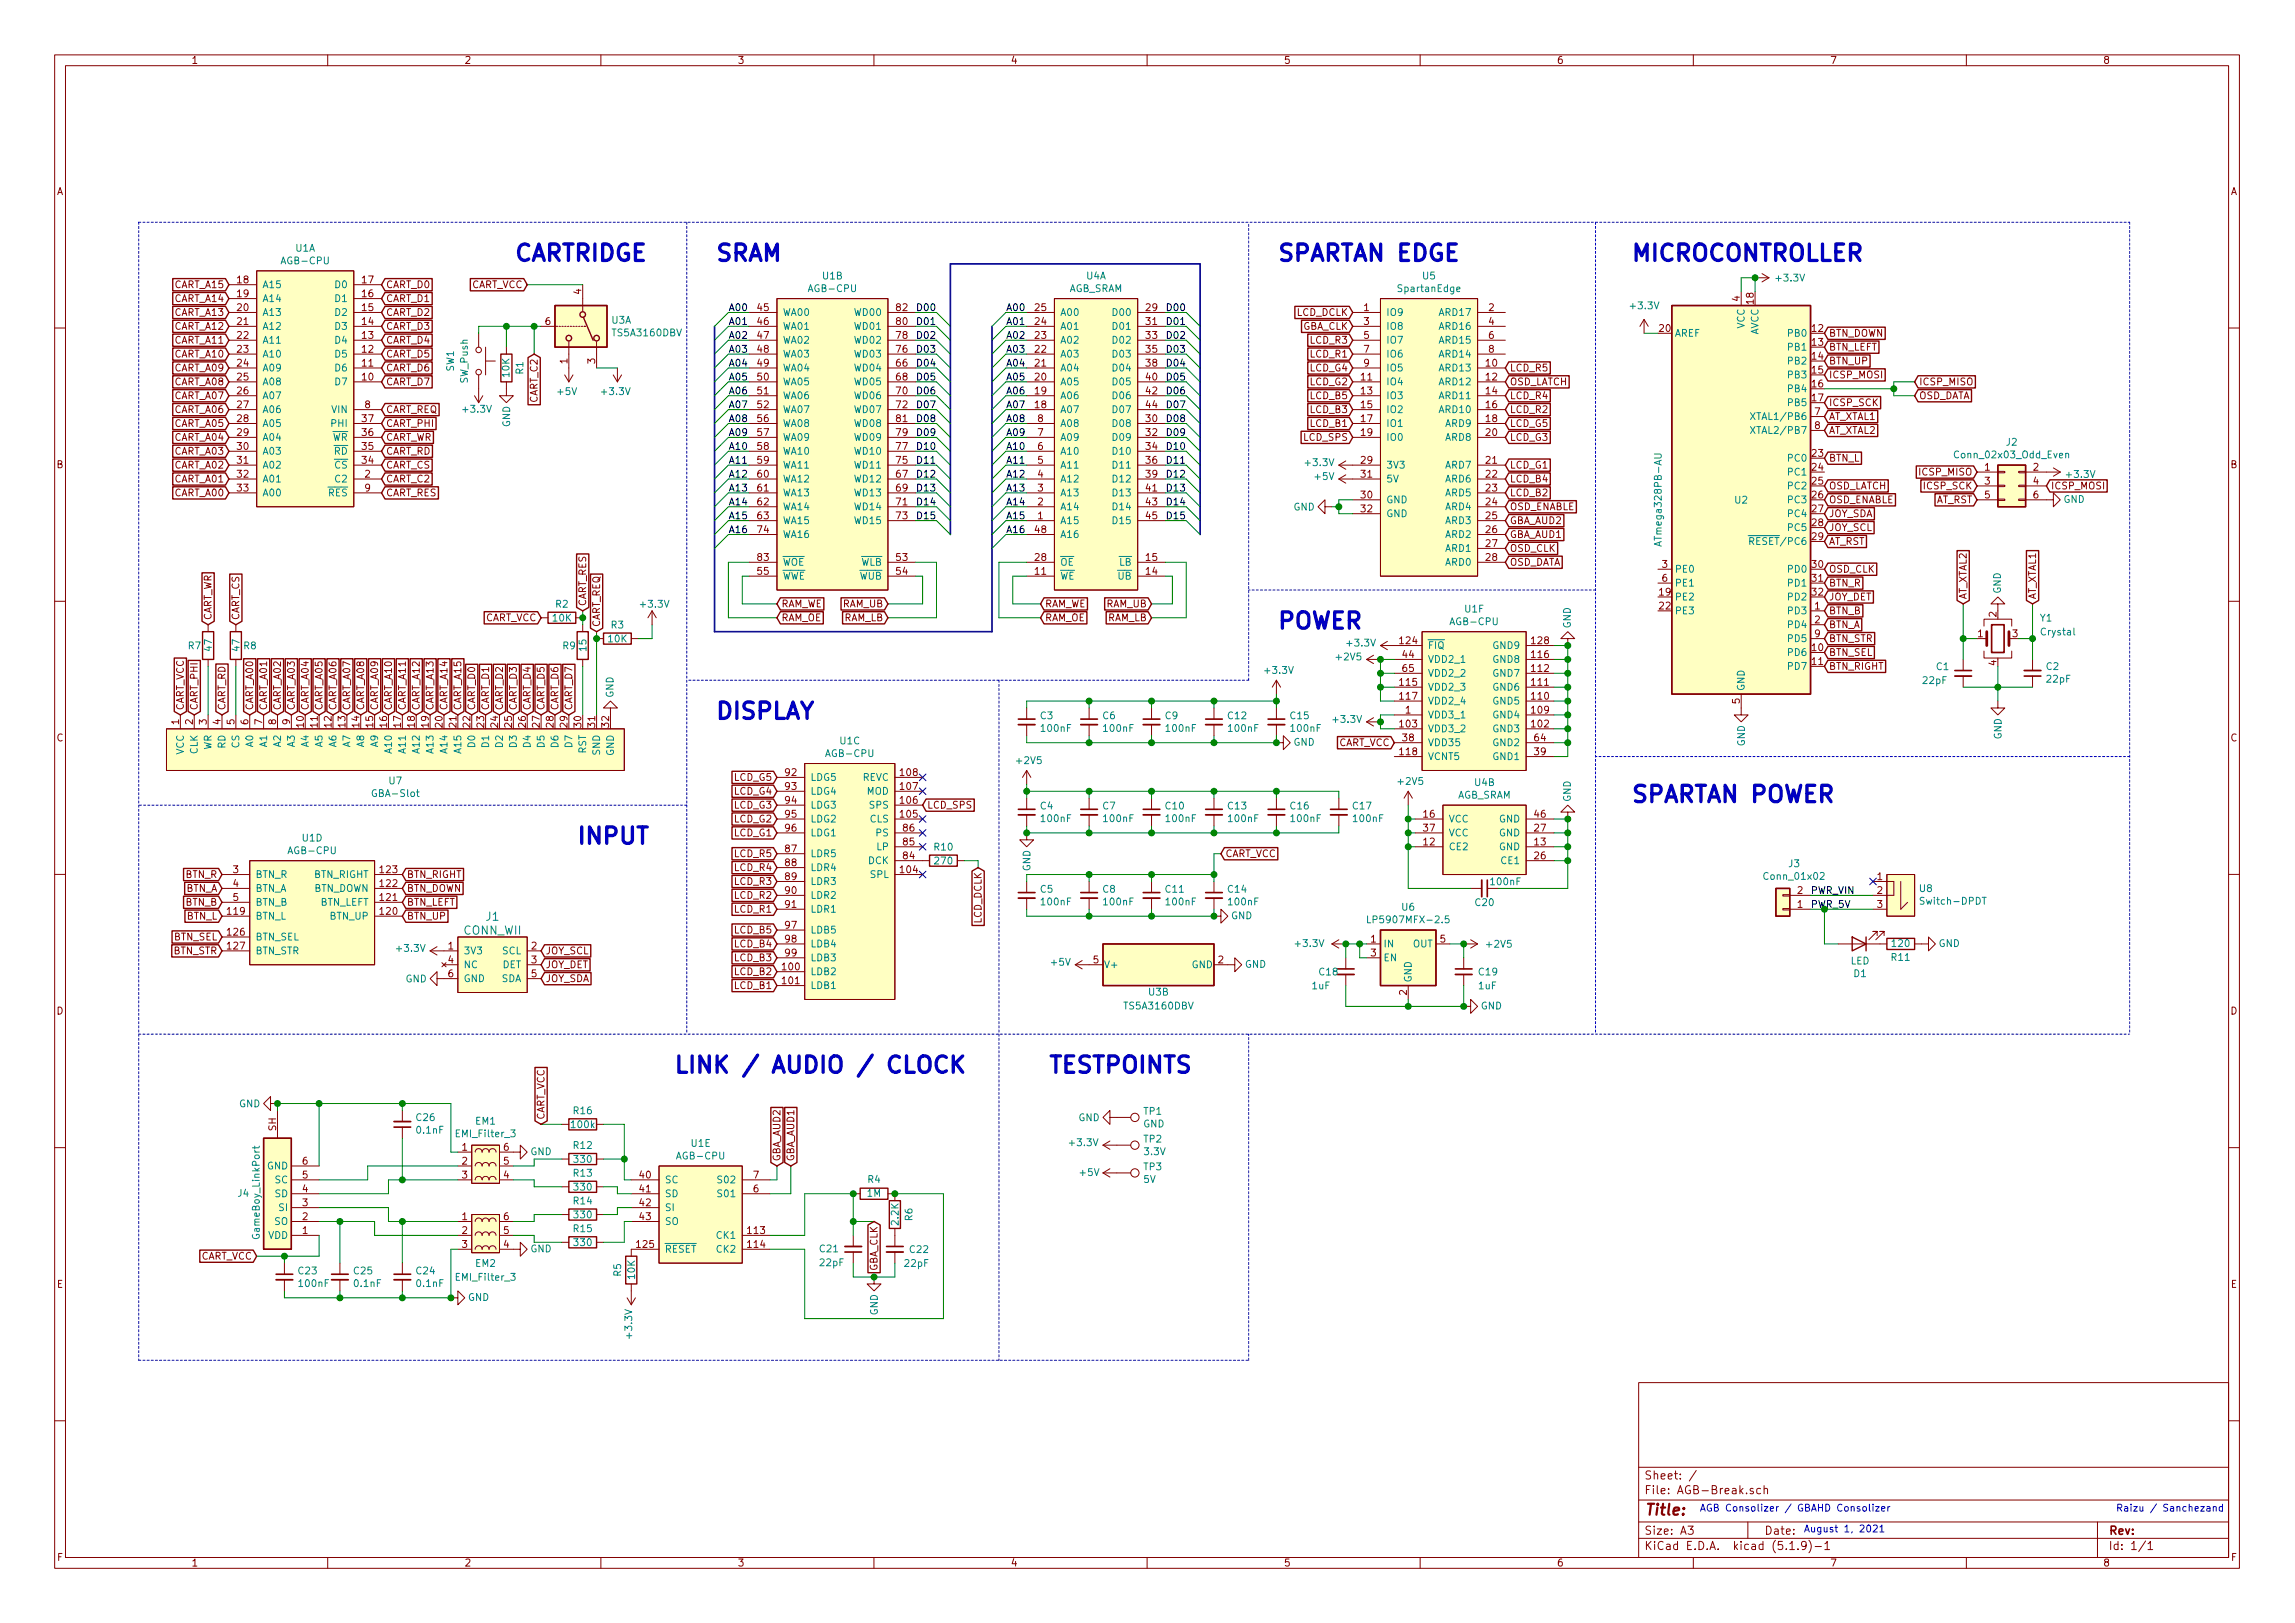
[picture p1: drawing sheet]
<svg xmlns="http://www.w3.org/2000/svg" width="420mm" height="297mm" viewBox="0 0 420 297" stroke-linecap="round" stroke-linejoin="round" font-family="sans-serif">
<defs><g id="words">
<g font-size="4.2" fill="#0000c2">
<text x="94" y="47.8">CARTRIDGE</text>
<text x="130.8" y="47.8">SRAM</text>
<text x="233.7" y="47.8">SPARTAN EDGE</text>
<text x="298.4" y="47.8">MICROCONTROLLER</text>
<text x="233.7" y="115.1">POWER</text>
<text x="130.8" y="131.6">DISPLAY</text>
<text x="298.4" y="146.9">SPARTAN POWER</text>
<text x="105.4" y="154.5">INPUT</text>
<text x="123.2" y="196.4">LINK / AUDIO / CLOCK</text>
<text x="191.8" y="196.4">TESTPOINTS</text>
</g>
<text font-size="2.8" fill="#840000" x="301" y="277.3">Title:</text>
<g font-size="2.1" fill="#008484">
<text x="84.9" y="171.1">CONN_WII</text>
<text x="89" y="168.5">J1</text>
</g>
<g font-size="2.1" fill="#840000">
<text x="301" y="273.5">File: AGB-Break.sch</text>
<text x="301" y="270.8">Sheet: /</text>
<text x="301" y="280.9">Size: A3</text>
<text x="323" y="280.9">Date:</text>
<text x="386" y="280.9">Rev:</text>
<text x="301" y="283.7">KiCad E.D.A. kicad (5.1.9)-1</text>
<text x="386" y="283.7">Id: 1/1</text>
</g>
<g font-size="1.8" fill="#840000">
<text x="35" y="11.7">1</text>
<text x="85" y="11.7">2</text>
<text x="135" y="11.7">3</text>
<text x="185" y="11.7">4</text>
<text x="235" y="11.7">5</text>
<text x="285" y="11.7">6</text>
<text x="335" y="11.7">7</text>
<text x="385" y="11.7">8</text>
<text x="10.4" y="35.7">A</text>
<text x="408.4" y="35.7">A</text>
<text x="32" y="52.7">CART_A15</text>
<text x="43.5" y="51.9">18</text>
<text x="66.3" y="51.9">17</text>
<text x="70.6" y="52.7">CART_D0</text>
<text x="86.1" y="52.7">CART_VCC</text>
<text x="106.4" y="53.9" transform="rotate(-90 106.4 53.9)">4</text>
<text x="32" y="57.8">CART_A13</text>
<text x="32" y="55.3">CART_A14</text>
<text x="43.5" y="54.4">19</text>
<text x="43.5" y="56.9">20</text>
<text x="43.5" y="59.5">21</text>
<text x="66.3" y="59.5">14</text>
<text x="66.3" y="56.9">15</text>
<text x="66.3" y="54.4">16</text>
<text x="70.6" y="55.3">CART_D1</text>
<text x="70.6" y="57.8">CART_D2</text>
<text x="99.8" y="59.5">6</text>
<text x="138.7" y="56.9">45</text>
<text x="138.7" y="59.5">46</text>
<text x="164.1" y="59.5">80</text>
<text x="164.1" y="56.9">82</text>
<text x="189.5" y="59.5">24</text>
<text x="189.5" y="56.9">25</text>
<text x="209.9" y="56.9">29</text>
<text x="209.9" y="59.5">31</text>
<text x="237.3" y="57.8">LCD_DCLK</text>
<text x="249.7" y="56.9">1</text>
<text x="249.7" y="59.5">3</text>
<text x="272.6" y="56.9">2</text>
<text x="272.6" y="59.5">4</text>
<text x="318.5" y="55.1" transform="rotate(-90 318.5 55.1)">4</text>
<text x="321.1" y="55.6" transform="rotate(-90 321.1 55.6)">18</text>
<text x="32" y="65.4">CART_A10</text>
<text x="32" y="62.9">CART_A11</text>
<text x="32" y="60.4">CART_A12</text>
<text x="43.5" y="62">22</text>
<text x="43.5" y="64.6">23</text>
<text x="66.3" y="64.6">12</text>
<text x="66.3" y="62">13</text>
<text x="70.6" y="60.4">CART_D3</text>
<text x="70.6" y="62.9">CART_D4</text>
<text x="70.6" y="65.4">CART_D5</text>
<text x="138.7" y="62">47</text>
<text x="138.7" y="64.6">48</text>
<text x="164.1" y="64.6">76</text>
<text x="164.1" y="62">78</text>
<text x="189.5" y="64.6">22</text>
<text x="189.5" y="62">23</text>
<text x="209.9" y="62">33</text>
<text x="209.9" y="64.6">35</text>
<text x="238.3" y="60.4">GBA_CLK</text>
<text x="240" y="62.9">LCD_R3</text>
<text x="240" y="65.4">LCD_R1</text>
<text x="249.7" y="62">5</text>
<text x="249.7" y="64.6">7</text>
<text x="272.6" y="62">6</text>
<text x="272.6" y="64.6">8</text>
<text x="303.8" y="60.7">20</text>
<text x="331.8" y="60.7">12</text>
<text x="331.8" y="63.3">13</text>
<text x="331.8" y="65.8">14</text>
<text x="334.8" y="61.6">BTN_DOWN</text>
<text x="334.8" y="64.2">BTN_LEFT</text>
<text x="32" y="70.5">CART_A08</text>
<text x="32" y="68">CART_A09</text>
<text x="43.5" y="67.1">24</text>
<text x="43.5" y="69.6">25</text>
<text x="66.3" y="69.6">10</text>
<text x="66.3" y="67.1">11</text>
<text x="70.6" y="68">CART_D6</text>
<text x="70.6" y="70.5">CART_D7</text>
<text x="103.9" y="66.6" transform="rotate(-90 103.9 66.6)">1</text>
<text x="109" y="66.6" transform="rotate(-90 109 66.6)">3</text>
<text x="138.7" y="67.1">49</text>
<text x="138.7" y="69.6">50</text>
<text x="164.1" y="67.1">66</text>
<text x="164.1" y="69.6">68</text>
<text x="189.5" y="69.6">20</text>
<text x="189.5" y="67.1">21</text>
<text x="209.9" y="67.1">38</text>
<text x="209.9" y="69.6">40</text>
<text x="239.9" y="68">LCD_G4</text>
<text x="239.9" y="70.5">LCD_G2</text>
<text x="249.2" y="69.6">11</text>
<text x="249.7" y="67.1">9</text>
<text x="272.1" y="67.1">10</text>
<text x="272.1" y="69.6">12</text>
<text x="276.4" y="70.5">OSD_LATCH</text>
<text x="276.4" y="68">LCD_R5</text>
<text x="331.8" y="68.4">15</text>
<text x="331.8" y="70.9">16</text>
<text x="334.8" y="69.3">ICSP_MOSI</text>
<text x="334.8" y="66.7">BTN_UP</text>
<text x="351.3" y="70.5">ICSP_MISO</text>
<text x="32" y="75.6">CART_A06</text>
<text x="32" y="73.1">CART_A07</text>
<text x="43.5" y="72.2">26</text>
<text x="43.5" y="74.7">27</text>
<text x="43.5" y="77.3">28</text>
<text x="66.3" y="77.3">37</text>
<text x="66.8" y="74.7">8</text>
<text x="70.6" y="75.6">CART_REQ</text>
<text x="98.4" y="73.7" transform="rotate(-90 98.4 73.7)">CART_C2</text>
<text x="138.7" y="72.2">51</text>
<text x="138.7" y="74.7">52</text>
<text x="138.7" y="77.3">56</text>
<text x="164.1" y="72.2">70</text>
<text x="164.1" y="74.7">72</text>
<text x="164.1" y="77.3">81</text>
<text x="189.5" y="74.7">18</text>
<text x="189.5" y="72.2">19</text>
<text x="190" y="77.3">8</text>
<text x="209.9" y="77.3">30</text>
<text x="209.9" y="72.2">42</text>
<text x="209.9" y="74.7">44</text>
<text x="240" y="73.1">LCD_B5</text>
<text x="240" y="75.6">LCD_B3</text>
<text x="249.2" y="72.2">13</text>
<text x="249.2" y="74.7">15</text>
<text x="249.2" y="77.3">17</text>
<text x="272.1" y="72.2">14</text>
<text x="272.1" y="74.7">16</text>
<text x="272.1" y="77.3">18</text>
<text x="276.4" y="75.6">LCD_R2</text>
<text x="276.4" y="73.1">LCD_R4</text>
<text x="331.8" y="73.4">17</text>
<text x="332.3" y="76">7</text>
<text x="334.8" y="74.3">ICSP_SCK</text>
<text x="334.8" y="76.9">AT_XTAL1</text>
<text x="351.3" y="73.1">OSD_DATA</text>
<text x="32" y="78.1">CART_A05</text>
<text x="32" y="83.2">CART_A03</text>
<text x="32" y="80.7">CART_A04</text>
<text x="43.5" y="79.8">29</text>
<text x="43.5" y="82.3">30</text>
<text x="66.3" y="82.3">35</text>
<text x="66.3" y="79.8">36</text>
<text x="70.6" y="80.7">CART_WR</text>
<text x="70.6" y="78.1">CART_PHI</text>
<text x="70.6" y="83.2">CART_RD</text>
<text x="138.7" y="79.8">57</text>
<text x="138.7" y="82.3">58</text>
<text x="164.1" y="82.3">77</text>
<text x="164.1" y="79.8">79</text>
<text x="190" y="82.3">6</text>
<text x="190" y="79.8">7</text>
<text x="209.9" y="79.8">32</text>
<text x="209.9" y="82.3">34</text>
<text x="238.7" y="80.7">LCD_SPS</text>
<text x="240" y="78.1">LCD_B1</text>
<text x="249.2" y="79.8">19</text>
<text x="272.1" y="79.8">20</text>
<text x="276.4" y="80.7">LCD_G3</text>
<text x="276.4" y="78.1">LCD_G5</text>
<text x="331.8" y="83.6">23</text>
<text x="332.3" y="78.5">8</text>
<text x="334.8" y="79.4">AT_XTAL2</text>
<text x="10.4" y="85.7">B</text>
<text x="32" y="88.3">CART_A01</text>
<text x="32" y="85.8">CART_A02</text>
<text x="43.5" y="84.9">31</text>
<text x="43.5" y="87.4">32</text>
<text x="43.5" y="90">33</text>
<text x="66.3" y="84.9">34</text>
<text x="66.8" y="87.4">2</text>
<text x="66.8" y="90">9</text>
<text x="70.6" y="88.3">CART_C2</text>
<text x="70.6" y="85.8">CART_CS</text>
<text x="138.7" y="84.9">59</text>
<text x="138.7" y="87.4">60</text>
<text x="138.7" y="90">61</text>
<text x="164.1" y="87.4">67</text>
<text x="164.1" y="90">69</text>
<text x="164.1" y="84.9">75</text>
<text x="190" y="90">3</text>
<text x="190" y="87.4">4</text>
<text x="190" y="84.9">5</text>
<text x="209.9" y="84.9">36</text>
<text x="209.9" y="87.4">39</text>
<text x="209.9" y="90">41</text>
<text x="249.2" y="84.9">29</text>
<text x="249.2" y="87.4">31</text>
<text x="272.1" y="84.9">21</text>
<text x="272.1" y="87.4">22</text>
<text x="272.1" y="90">23</text>
<text x="276.4" y="88.3">LCD_B4</text>
<text x="276.4" y="85.8">LCD_G1</text>
<text x="331.8" y="86.1">24</text>
<text x="331.8" y="88.7">25</text>
<text x="334.8" y="84.5">BTN_L</text>
<text x="334.8" y="89.6">OSD_LATCH</text>
<text x="351.5" y="87">ICSP_MISO</text>
<text x="352.3" y="89.6">ICSP_SCK</text>
<text x="363.4" y="86.1">1</text>
<text x="363.4" y="88.7">3</text>
<text x="372.3" y="86.1">2</text>
<text x="372.3" y="88.7">4</text>
<text x="375.4" y="89.6">ICSP_MOSI</text>
<text x="408.4" y="85.7">B</text>
<text x="32" y="90.8">CART_A00</text>
<text x="70.6" y="90.8">CART_RES</text>
<text x="138.7" y="92.5">62</text>
<text x="138.7" y="95">63</text>
<text x="164.1" y="92.5">71</text>
<text x="164.1" y="95">73</text>
<text x="190" y="95">1</text>
<text x="190" y="92.5">2</text>
<text x="209.9" y="92.5">43</text>
<text x="209.9" y="95">45</text>
<text x="249.2" y="91.2">30</text>
<text x="249.2" y="93.8">32</text>
<text x="272.1" y="92.5">24</text>
<text x="272.1" y="95">25</text>
<text x="276.4" y="93.4">OSD_ENABLE</text>
<text x="276.4" y="90.8">LCD_B2</text>
<text x="276.4" y="95.9">GBA_AUD2</text>
<text x="331.8" y="91.2">26</text>
<text x="331.8" y="93.8">27</text>
<text x="334.8" y="94.7">JOY_SDA</text>
<text x="334.8" y="92.1">OSD_ENABLE</text>
<text x="354.3" y="92.1">AT_RST</text>
<text x="363.4" y="91.2">5</text>
<text x="372.3" y="91.2">6</text>
<text x="138.7" y="97.6">74</text>
<text x="189.5" y="97.6">48</text>
<text x="272.1" y="97.6">26</text>
<text x="272.1" y="100.1">27</text>
<text x="276.4" y="101">OSD_CLK</text>
<text x="276.4" y="98.5">GBA_AUD1</text>
<text x="331.8" y="96.3">28</text>
<text x="331.8" y="98.8">29</text>
<text x="334.8" y="97.2">JOY_SCL</text>
<text x="334.8" y="99.7">AT_RST</text>
<text x="138.7" y="105.2">55</text>
<text x="138.7" y="102.7">83</text>
<text x="164.1" y="102.7">53</text>
<text x="164.1" y="105.2">54</text>
<text x="189.5" y="105.2">11</text>
<text x="189.5" y="102.7">28</text>
<text x="209.9" y="105.2">14</text>
<text x="209.9" y="102.7">15</text>
<text x="272.1" y="102.7">28</text>
<text x="276.4" y="103.5">OSD_DATA</text>
<text x="304.3" y="103.9">3</text>
<text x="304.3" y="106.5">6</text>
<text x="331.8" y="103.9">30</text>
<text x="331.8" y="106.5">31</text>
<text x="334.8" y="107.4">BTN_R</text>
<text x="334.8" y="104.8">OSD_CLK</text>
<text x="38.7" y="113.5" transform="rotate(-90 38.7 113.5)">CART_WR</text>
<text x="43.8" y="113.5" transform="rotate(-90 43.8 113.5)">CART_CS</text>
<text x="88.6" y="113.7">CART_VCC</text>
<text x="107.3" y="111" transform="rotate(-90 107.3 111)">CART_RES</text>
<text x="143" y="113.7">RAM_OE</text>
<text x="143" y="111.2">RAM_WE</text>
<text x="154.2" y="111.2">RAM_UB</text>
<text x="154.4" y="113.7">RAM_LB</text>
<text x="191.3" y="113.7">RAM_OE</text>
<text x="191.3" y="111.2">RAM_WE</text>
<text x="202.5" y="111.2">RAM_UB</text>
<text x="202.7" y="113.7">RAM_LB</text>
<text x="303.8" y="109">19</text>
<text x="303.8" y="111.5">22</text>
<text x="331.8" y="109">32</text>
<text x="332.3" y="111.5">1</text>
<text x="334.8" y="109.9">JOY_DET</text>
<text x="334.8" y="112.4">BTN_B</text>
<text x="360" y="109.7" transform="rotate(-90 360 109.7)">AT_XTAL2</text>
<text x="365.5" y="112.9" transform="rotate(-90 365.5 112.9)">2</text>
<text x="372.7" y="109.7" transform="rotate(-90 372.7 109.7)">AT_XTAL1</text>
<text x="109.9" y="114.8" transform="rotate(-90 109.9 114.8)">CART_REQ</text>
<text x="256.3" y="117.9">124</text>
<text x="280.5" y="117.9">128</text>
<text x="331.8" y="119.2">10</text>
<text x="332.3" y="114.1">2</text>
<text x="332.3" y="116.6">9</text>
<text x="334.8" y="117.5">BTN_STR</text>
<text x="334.8" y="115">BTN_A</text>
<text x="362.1" y="116.6">1</text>
<text x="368.5" y="116.6">3</text>
<text x="256.3" y="125.5">115</text>
<text x="256.8" y="120.4">44</text>
<text x="256.8" y="123">65</text>
<text x="280.5" y="125.5">111</text>
<text x="280.5" y="123">112</text>
<text x="280.5" y="120.4">116</text>
<text x="331.8" y="121.7">11</text>
<text x="334.8" y="120.1">BTN_SEL</text>
<text x="334.8" y="122.6">BTN_RIGHT</text>
<text x="365.5" y="121.8" transform="rotate(-90 365.5 121.8)">4</text>
<text x="33.7" y="130.1" transform="rotate(-90 33.7 130.1)">CART_VCC</text>
<text x="36.2" y="130.1" transform="rotate(-90 36.2 130.1)">CART_PHI</text>
<text x="41.3" y="130.1" transform="rotate(-90 41.3 130.1)">CART_RD</text>
<text x="46.4" y="130.1" transform="rotate(-90 46.4 130.1)">CART_A00</text>
<text x="48.9" y="130.1" transform="rotate(-90 48.9 130.1)">CART_A01</text>
<text x="51.4" y="130.1" transform="rotate(-90 51.4 130.1)">CART_A02</text>
<text x="54" y="130.1" transform="rotate(-90 54 130.1)">CART_A03</text>
<text x="56.5" y="130.1" transform="rotate(-90 56.5 130.1)">CART_A04</text>
<text x="59.1" y="130.1" transform="rotate(-90 59.1 130.1)">CART_A05</text>
<text x="61.6" y="130.1" transform="rotate(-90 61.6 130.1)">CART_A06</text>
<text x="64.1" y="130.1" transform="rotate(-90 64.1 130.1)">CART_A07</text>
<text x="66.7" y="130.1" transform="rotate(-90 66.7 130.1)">CART_A08</text>
<text x="69.2" y="130.1" transform="rotate(-90 69.2 130.1)">CART_A09</text>
<text x="71.8" y="130.1" transform="rotate(-90 71.8 130.1)">CART_A10</text>
<text x="74.3" y="130.1" transform="rotate(-90 74.3 130.1)">CART_A11</text>
<text x="76.8" y="130.1" transform="rotate(-90 76.8 130.1)">CART_A12</text>
<text x="79.4" y="130.1" transform="rotate(-90 79.4 130.1)">CART_A13</text>
<text x="81.9" y="130.1" transform="rotate(-90 81.9 130.1)">CART_A14</text>
<text x="84.5" y="130.1" transform="rotate(-90 84.5 130.1)">CART_A15</text>
<text x="87" y="130.1" transform="rotate(-90 87 130.1)">CART_D0</text>
<text x="89.5" y="130.1" transform="rotate(-90 89.5 130.1)">CART_D1</text>
<text x="92.1" y="130.1" transform="rotate(-90 92.1 130.1)">CART_D2</text>
<text x="94.6" y="130.1" transform="rotate(-90 94.6 130.1)">CART_D3</text>
<text x="97.2" y="130.1" transform="rotate(-90 97.2 130.1)">CART_D4</text>
<text x="99.7" y="130.1" transform="rotate(-90 99.7 130.1)">CART_D5</text>
<text x="102.2" y="130.1" transform="rotate(-90 102.2 130.1)">CART_D6</text>
<text x="104.8" y="130.1" transform="rotate(-90 104.8 130.1)">CART_D7</text>
<text x="256.3" y="128.1">117</text>
<text x="257.3" y="130.6">1</text>
<text x="280.5" y="130.6">109</text>
<text x="280.5" y="128.1">110</text>
<text x="318.5" y="128.8" transform="rotate(-90 318.5 128.8)">5</text>
<text x="10.4" y="135.7">C</text>
<text x="32.8" y="132.6" transform="rotate(-90 32.8 132.6)">1</text>
<text x="35.3" y="132.6" transform="rotate(-90 35.3 132.6)">2</text>
<text x="37.8" y="132.6" transform="rotate(-90 37.8 132.6)">3</text>
<text x="40.4" y="132.6" transform="rotate(-90 40.4 132.6)">4</text>
<text x="42.9" y="132.6" transform="rotate(-90 42.9 132.6)">5</text>
<text x="45.5" y="132.6" transform="rotate(-90 45.5 132.6)">6</text>
<text x="48" y="132.6" transform="rotate(-90 48 132.6)">7</text>
<text x="50.5" y="132.6" transform="rotate(-90 50.5 132.6)">8</text>
<text x="53.1" y="132.6" transform="rotate(-90 53.1 132.6)">9</text>
<text x="55.6" y="133.1" transform="rotate(-90 55.6 133.1)">10</text>
<text x="58.2" y="133.1" transform="rotate(-90 58.2 133.1)">11</text>
<text x="60.7" y="133.1" transform="rotate(-90 60.7 133.1)">12</text>
<text x="63.2" y="133.1" transform="rotate(-90 63.2 133.1)">13</text>
<text x="65.8" y="133.1" transform="rotate(-90 65.8 133.1)">14</text>
<text x="68.3" y="133.1" transform="rotate(-90 68.3 133.1)">15</text>
<text x="70.9" y="133.1" transform="rotate(-90 70.9 133.1)">16</text>
<text x="73.4" y="133.1" transform="rotate(-90 73.4 133.1)">17</text>
<text x="75.9" y="133.1" transform="rotate(-90 75.9 133.1)">18</text>
<text x="78.5" y="133.1" transform="rotate(-90 78.5 133.1)">19</text>
<text x="81" y="133.1" transform="rotate(-90 81 133.1)">20</text>
<text x="83.6" y="133.1" transform="rotate(-90 83.6 133.1)">21</text>
<text x="86.1" y="133.1" transform="rotate(-90 86.1 133.1)">22</text>
<text x="88.6" y="133.1" transform="rotate(-90 88.6 133.1)">23</text>
<text x="91.2" y="133.1" transform="rotate(-90 91.2 133.1)">24</text>
<text x="93.7" y="133.1" transform="rotate(-90 93.7 133.1)">25</text>
<text x="96.3" y="133.1" transform="rotate(-90 96.3 133.1)">26</text>
<text x="98.8" y="133.1" transform="rotate(-90 98.8 133.1)">27</text>
<text x="101.3" y="133.1" transform="rotate(-90 101.3 133.1)">28</text>
<text x="103.9" y="133.1" transform="rotate(-90 103.9 133.1)">29</text>
<text x="106.4" y="133.1" transform="rotate(-90 106.4 133.1)">30</text>
<text x="109" y="133.1" transform="rotate(-90 109 133.1)">31</text>
<text x="111.5" y="133.1" transform="rotate(-90 111.5 133.1)">32</text>
<text x="244.9" y="136.6">CART_VCC</text>
<text x="256.3" y="133.1">103</text>
<text x="256.8" y="135.7">38</text>
<text x="280.5" y="133.1">102</text>
<text x="281" y="135.7">64</text>
<text x="408.4" y="135.7">C</text>
<text x="134.5" y="142.9">LCD_G5</text>
<text x="143.8" y="142">92</text>
<text x="164.9" y="142">108</text>
<text x="256.3" y="138.2">118</text>
<text x="281" y="138.2">39</text>
<text x="134.5" y="148">LCD_G3</text>
<text x="134.5" y="145.5">LCD_G4</text>
<text x="143.8" y="144.6">93</text>
<text x="143.8" y="147.1">94</text>
<text x="143.8" y="149.6">95</text>
<text x="164.9" y="149.6">105</text>
<text x="164.9" y="147.1">106</text>
<text x="164.9" y="144.6">107</text>
<text x="169.7" y="148">LCD_SPS</text>
<text x="260.7" y="149.6">16</text>
<text x="281" y="149.6">46</text>
<text x="134.5" y="150.5">LCD_G2</text>
<text x="134.5" y="153.1">LCD_G1</text>
<text x="143.8" y="156">87</text>
<text x="143.8" y="152.2">96</text>
<text x="165.4" y="154.7">85</text>
<text x="165.4" y="152.2">86</text>
<text x="260.7" y="154.7">12</text>
<text x="260.7" y="152.2">37</text>
<text x="281" y="154.7">13</text>
<text x="281" y="152.2">27</text>
<text x="34" y="160.7">BTN_R</text>
<text x="42.7" y="159.8">3</text>
<text x="69.6" y="159.8">123</text>
<text x="74.4" y="160.7">BTN_RIGHT</text>
<text x="134.6" y="156.9">LCD_R5</text>
<text x="134.6" y="159.4">LCD_R4</text>
<text x="134.6" y="162">LCD_R3</text>
<text x="143.8" y="158.5">88</text>
<text x="143.8" y="161.1">89</text>
<text x="164.9" y="159.8">104</text>
<text x="165.4" y="157.3">84</text>
<text x="224.3" y="156.9">CART_VCC</text>
<text x="281" y="157.3">26</text>
<text x="343.7" y="161.1">1</text>
<text x="34" y="163.2">BTN_A</text>
<text x="34" y="165.8">BTN_B</text>
<text x="41.7" y="167.4">119</text>
<text x="42.7" y="162.3">4</text>
<text x="42.7" y="164.9">5</text>
<text x="69.6" y="167.4">120</text>
<text x="69.6" y="164.9">121</text>
<text x="69.6" y="162.3">122</text>
<text x="74.4" y="163.2">BTN_DOWN</text>
<text x="74.4" y="165.8">BTN_LEFT</text>
<text x="134.6" y="167">LCD_R1</text>
<text x="134.6" y="164.5">LCD_R2</text>
<text x="143.8" y="163.6">90</text>
<text x="143.8" y="166.2">91</text>
<text x="329.1" y="166.2">1</text>
<text x="329.1" y="163.6">2</text>
<text x="343.7" y="163.6">2</text>
<text x="343.7" y="166.2">3</text>
<text x="31.8" y="172.1">BTN_SEL</text>
<text x="34.2" y="168.3">BTN_L</text>
<text x="41.7" y="171.2">126</text>
<text x="41.7" y="173.8">127</text>
<text x="74.4" y="168.3">BTN_UP</text>
<text x="82.1" y="173.8">1</text>
<text x="97.3" y="173.8">2</text>
<text x="134.6" y="170.9">LCD_B5</text>
<text x="134.6" y="173.4">LCD_B4</text>
<text x="143.8" y="170">97</text>
<text x="143.8" y="172.5">98</text>
<text x="179.7" y="169.1" transform="rotate(-90 179.7 169.1)">LCD_DCLK</text>
<text x="251" y="172.5">1</text>
<text x="263.7" y="172.5">5</text>
<text x="31.7" y="174.7">BTN_STR</text>
<text x="82.1" y="176.3">4</text>
<text x="82.1" y="178.9">6</text>
<text x="97.3" y="176.3">3</text>
<text x="97.3" y="178.9">5</text>
<text x="99.8" y="179.7">JOY_SDA</text>
<text x="99.8" y="174.7">JOY_SCL</text>
<text x="99.8" y="177.2">JOY_DET</text>
<text x="134.6" y="175.9">LCD_B3</text>
<text x="134.6" y="178.5">LCD_B2</text>
<text x="143.3" y="177.6">100</text>
<text x="143.8" y="175">99</text>
<text x="200.2" y="176.3">5</text>
<text x="223" y="176.3">2</text>
<text x="251" y="175">3</text>
<text x="10.4" y="185.7">D</text>
<text x="134.6" y="181">LCD_B1</text>
<text x="143.3" y="180.1">101</text>
<text x="257.6" y="182.1" transform="rotate(-90 257.6 182.1)">2</text>
<text x="408.4" y="185.7">D</text>
<text x="50.5" y="207" transform="rotate(-90 50.5 207)">SH</text>
<text x="99.7" y="205" transform="rotate(-90 99.7 205)">CART_VCC</text>
<text x="55.4" y="215.7">5</text>
<text x="55.4" y="213.1">6</text>
<text x="84.6" y="210.6">1</text>
<text x="84.6" y="213.1">2</text>
<text x="84.6" y="215.7">3</text>
<text x="92.2" y="215.7">4</text>
<text x="92.2" y="213.1">5</text>
<text x="92.2" y="210.6">6</text>
<text x="117.1" y="215.7">40</text>
<text x="137.9" y="215.7">7</text>
<text x="142.9" y="212.6" transform="rotate(-90 142.9 212.6)">GBA_AUD2</text>
<text x="145.4" y="212.6" transform="rotate(-90 145.4 212.6)">GBA_AUD1</text>
<text x="55.4" y="220.8">3</text>
<text x="55.4" y="218.2">4</text>
<text x="117.1" y="218.2">41</text>
<text x="117.1" y="220.8">42</text>
<text x="137.9" y="218.2">6</text>
<text x="55.4" y="225.8">1</text>
<text x="55.4" y="223.3">2</text>
<text x="84.6" y="223.3">1</text>
<text x="84.6" y="225.8">2</text>
<text x="92.2" y="225.8">5</text>
<text x="92.2" y="223.3">6</text>
<text x="117.1" y="223.3">43</text>
<text x="137" y="225.8">113</text>
<text x="36.6" y="230.5">CART_VCC</text>
<text x="84.6" y="228.4">3</text>
<text x="92.2" y="228.4">4</text>
<text x="116.6" y="228.4">125</text>
<text x="137" y="228.4">114</text>
<text x="160.7" y="232.9" transform="rotate(-90 160.7 232.9)">GBA_CLK</text>
<text x="10.4" y="235.7">E</text>
<text x="408.4" y="235.7">E</text>
<text x="10.5" y="285.7">F</text>
<text x="35" y="286.7">1</text>
<text x="85" y="286.7">2</text>
<text x="135" y="286.7">3</text>
<text x="185" y="286.7">4</text>
<text x="235" y="286.7">5</text>
<text x="285" y="286.7">6</text>
<text x="335" y="286.7">7</text>
<text x="385" y="286.7">8</text>
<text x="408.5" y="285.7">F</text>
</g>
<g font-size="1.8" fill="#008484">
<text x="54.1" y="46.1">U1A</text>
<text x="48" y="52.7">A15</text>
<text x="51.8" y="48.4">AGB-CPU</text>
<text x="61.5" y="52.7">D0</text>
<text x="148.3" y="53.5">AGB-CPU</text>
<text x="150.6" y="51.1">U1B</text>
<text x="195.6" y="53.5">AGB_SRAM</text>
<text x="198.9" y="51.1">U4A</text>
<text x="256.2" y="53.5">SpartanEdge</text>
<text x="260.5" y="51.1">U5</text>
<text x="325.3" y="51.5">+3.3V</text>
<text x="48" y="55.3">A14</text>
<text x="48" y="57.8">A13</text>
<text x="61.5" y="57.8">D2</text>
<text x="61.5" y="55.3">D1</text>
<text x="112" y="59.2">U3A</text>
<text x="143.3" y="57.8">WA00</text>
<text x="156.6" y="57.8">WD00</text>
<text x="194.1" y="57.8">A00</text>
<text x="204" y="57.8">D00</text>
<text x="253.7" y="57.8">IO9</text>
<text x="263.7" y="57.8">ARD17</text>
<text x="298.7" y="56.6">+3.3V</text>
<text x="48" y="60.4">A12</text>
<text x="48" y="62.9">A11</text>
<text x="48" y="65.4">A10</text>
<text x="61.5" y="65.4">D5</text>
<text x="61.5" y="62.9">D4</text>
<text x="61.5" y="60.4">D3</text>
<text x="112.3" y="61.6">TS5A3160DBV</text>
<text x="143.3" y="60.4">WA01</text>
<text x="143.3" y="62.9">WA02</text>
<text x="143.3" y="65.4">WA03</text>
<text x="156.6" y="65.4">WD03</text>
<text x="156.6" y="62.9">WD02</text>
<text x="156.6" y="60.4">WD01</text>
<text x="194.1" y="65.4">A03</text>
<text x="194.1" y="62.9">A02</text>
<text x="194.1" y="60.4">A01</text>
<text x="204" y="60.4">D01</text>
<text x="204" y="62.9">D02</text>
<text x="204" y="65.4">D03</text>
<text x="253.7" y="60.4">IO8</text>
<text x="253.7" y="62.9">IO7</text>
<text x="253.7" y="65.4">IO6</text>
<text x="263.7" y="60.4">ARD16</text>
<text x="263.7" y="62.9">ARD15</text>
<text x="263.7" y="65.4">ARD14</text>
<text x="306.6" y="61.6">AREF</text>
<text x="319.4" y="60.2" transform="rotate(-90 319.4 60.2)">VCC</text>
<text x="321.9" y="61.4" transform="rotate(-90 321.9 61.4)">AVCC</text>
<text x="327.5" y="61.6">PB0</text>
<text x="327.5" y="64.2">PB1</text>
<text x="48" y="68">A09</text>
<text x="48" y="70.5">A08</text>
<text x="61.5" y="70.5">D7</text>
<text x="61.5" y="68">D6</text>
<text x="83.1" y="68" transform="rotate(-90 83.1 68)">SW1</text>
<text x="85.6" y="70.1" transform="rotate(-90 85.6 70.1)">SW_Push</text>
<text x="93.3" y="69" transform="rotate(-90 93.3 69)">10K</text>
<text x="95.8" y="68.5" transform="rotate(-90 95.8 68.5)">R1</text>
<text x="143.3" y="68">WA04</text>
<text x="143.3" y="70.5">WA05</text>
<text x="156.6" y="68">WD04</text>
<text x="156.6" y="70.5">WD05</text>
<text x="194.1" y="70.5">A05</text>
<text x="194.1" y="68">A04</text>
<text x="204" y="68">D04</text>
<text x="204" y="70.5">D05</text>
<text x="253.7" y="70.5">IO4</text>
<text x="253.7" y="68">IO5</text>
<text x="263.7" y="68">ARD13</text>
<text x="263.7" y="70.5">ARD12</text>
<text x="327.5" y="66.7">PB2</text>
<text x="327.5" y="69.3">PB3</text>
<text x="327.5" y="71.8">PB4</text>
<text x="48" y="73.1">A07</text>
<text x="48" y="75.6">A06</text>
<text x="60.8" y="75.6">VIN</text>
<text x="84.9" y="75.5">+3.3V</text>
<text x="102.2" y="72.3">+5V</text>
<text x="110.3" y="72.3">+3.3V</text>
<text x="143.3" y="73.1">WA06</text>
<text x="143.3" y="75.6">WA07</text>
<text x="156.6" y="73.1">WD06</text>
<text x="156.6" y="75.6">WD07</text>
<text x="194.1" y="75.6">A07</text>
<text x="194.1" y="73.1">A06</text>
<text x="204" y="73.1">D06</text>
<text x="204" y="75.6">D07</text>
<text x="253.7" y="73.1">IO3</text>
<text x="253.7" y="75.6">IO2</text>
<text x="263.7" y="73.1">ARD11</text>
<text x="263.7" y="75.6">ARD10</text>
<text x="321.4" y="76.9">XTAL1/PB6</text>
<text x="327.5" y="74.3">PB5</text>
<text x="48" y="78.1">A05</text>
<text x="48" y="80.7">A04</text>
<text x="48" y="83.2">A03</text>
<text x="60.8" y="80.7">WR</text>
<text x="60.8" y="78.1">PHI</text>
<text x="61.2" y="83.2">RD</text>
<text x="93.4" y="78.2" transform="rotate(-90 93.4 78.2)">GND</text>
<text x="143.3" y="78.1">WA08</text>
<text x="143.3" y="80.7">WA09</text>
<text x="143.3" y="83.2">WA10</text>
<text x="156.6" y="83.2">WD10</text>
<text x="156.6" y="80.7">WD09</text>
<text x="156.6" y="78.1">WD08</text>
<text x="194.1" y="83.2">A10</text>
<text x="194.1" y="80.7">A09</text>
<text x="194.1" y="78.1">A08</text>
<text x="204" y="78.1">D08</text>
<text x="204" y="80.7">D09</text>
<text x="204" y="83.2">D10</text>
<text x="253.7" y="78.1">IO1</text>
<text x="253.7" y="80.7">IO0</text>
<text x="264.7" y="78.1">ARD9</text>
<text x="264.7" y="80.7">ARD8</text>
<text x="321.4" y="79.4">XTAL2/PB7</text>
<text x="358.2" y="83.9">Conn_02x03_Odd_Even</text>
<text x="367.3" y="81.6">J2</text>
<text x="48" y="85.8">A02</text>
<text x="48" y="88.3">A01</text>
<text x="61.3" y="85.8">CS</text>
<text x="61.5" y="88.3">C2</text>
<text x="143.3" y="85.8">WA11</text>
<text x="143.3" y="88.3">WA12</text>
<text x="156.6" y="88.3">WD12</text>
<text x="156.6" y="85.8">WD11</text>
<text x="194.1" y="88.3">A12</text>
<text x="194.1" y="85.8">A11</text>
<text x="204" y="85.8">D11</text>
<text x="204" y="88.3">D12</text>
<text x="239.1" y="85.3">+3.3V</text>
<text x="240.8" y="87.8">+5V</text>
<text x="253.7" y="85.8">3V3</text>
<text x="253.7" y="88.3">5V</text>
<text x="264.7" y="85.8">ARD7</text>
<text x="264.7" y="88.3">ARD6</text>
<text x="327.5" y="84.5">PC0</text>
<text x="327.5" y="87">PC1</text>
<text x="327.5" y="89.6">PC2</text>
<text x="378.5" y="87.5">+3.3V</text>
<text x="48" y="90.8">A00</text>
<text x="60.1" y="90.8">RES</text>
<text x="143.3" y="90.8">WA13</text>
<text x="143.3" y="93.4">WA14</text>
<text x="143.3" y="95.9">WA15</text>
<text x="156.6" y="90.8">WD13</text>
<text x="156.6" y="93.4">WD14</text>
<text x="156.6" y="95.9">WD15</text>
<text x="194.1" y="95.9">A15</text>
<text x="194.1" y="93.4">A14</text>
<text x="194.1" y="90.8">A13</text>
<text x="204" y="90.8">D13</text>
<text x="204" y="93.4">D14</text>
<text x="204" y="95.9">D15</text>
<text x="236.8" y="93.4">GND</text>
<text x="253.7" y="92.1">GND</text>
<text x="253.7" y="94.7">GND</text>
<text x="264.7" y="90.8">ARD5</text>
<text x="264.7" y="93.4">ARD4</text>
<text x="264.7" y="95.9">ARD3</text>
<text x="317.7" y="92.2">U2</text>
<text x="327.5" y="92.1">PC3</text>
<text x="327.5" y="94.7">PC4</text>
<text x="377.8" y="92">GND</text>
<text x="143.3" y="98.5">WA16</text>
<text x="194.1" y="98.5">A16</text>
<text x="264.7" y="98.5">ARD2</text>
<text x="264.7" y="101">ARD1</text>
<text x="304.2" y="99.2" transform="rotate(-90 304.2 99.2)">ATmega328PB-AU</text>
<text x="321.1" y="99.7">RESET/PC6</text>
<text x="327.5" y="97.2">PC5</text>
<text x="143.3" y="106.1">WWE</text>
<text x="143.3" y="103.5">WOE</text>
<text x="157.3" y="106.1">WUB</text>
<text x="157.5" y="103.5">WLB</text>
<text x="194.1" y="106.1">WE</text>
<text x="194.1" y="103.5">OE</text>
<text x="204.7" y="106.1">UB</text>
<text x="204.9" y="103.5">LB</text>
<text x="264.7" y="103.5">ARD0</text>
<text x="306.6" y="104.8">PE0</text>
<text x="306.6" y="107.4">PE1</text>
<text x="327.5" y="104.8">PD0</text>
<text x="327.5" y="107.4">PD1</text>
<text x="101.2" y="113.8">10K</text>
<text x="101.8" y="111.2">R2</text>
<text x="117.4" y="111.2">+3.3V</text>
<text x="268.2" y="112.1">U1F</text>
<text x="306.6" y="109.9">PE2</text>
<text x="306.6" y="112.4">PE3</text>
<text x="327.5" y="112.4">PD3</text>
<text x="327.5" y="109.9">PD2</text>
<text x="366.3" y="108.7" transform="rotate(-90 366.3 108.7)">GND</text>
<text x="373.5" y="113.8">Y1</text>
<text x="34.5" y="118.8">R7</text>
<text x="38.8" y="119.1" transform="rotate(-90 38.8 119.1)">47</text>
<text x="43.9" y="119.1" transform="rotate(-90 43.9 119.1)">47</text>
<text x="44.7" y="118.8">R8</text>
<text x="103.1" y="118.8">R9</text>
<text x="107.4" y="119.1" transform="rotate(-90 107.4 119.1)">15</text>
<text x="111.4" y="117.6">10K</text>
<text x="111.9" y="115">R3</text>
<text x="246.8" y="118.3">+3.3V</text>
<text x="261.4" y="118.8">FIQ</text>
<text x="265.8" y="114.4">AGB-CPU</text>
<text x="273.5" y="118.8">GND9</text>
<text x="287.6" y="115" transform="rotate(-90 287.6 115)">GND</text>
<text x="327.5" y="115">PD4</text>
<text x="327.5" y="117.5">PD5</text>
<text x="373.8" y="116.3">Crystal</text>
<text x="231.7" y="123.3">+3.3V</text>
<text x="244.8" y="120.9">+2V5</text>
<text x="261.4" y="121.3">VDD2_1</text>
<text x="261.4" y="123.9">VDD2_2</text>
<text x="273.5" y="123.9">GND7</text>
<text x="273.5" y="121.3">GND8</text>
<text x="327.5" y="120.1">PD6</text>
<text x="327.5" y="122.6">PD7</text>
<text x="352.1" y="125.2">22pF</text>
<text x="354.5" y="122.6">C1</text>
<text x="374.6" y="122.6">C2</text>
<text x="374.8" y="124.9">22pF</text>
<text x="112.3" y="127.7" transform="rotate(-90 112.3 127.7)">GND</text>
<text x="190.5" y="131.6">C3</text>
<text x="201.9" y="131.6">C6</text>
<text x="213.4" y="131.6">C9</text>
<text x="224.9" y="131.6">C12</text>
<text x="236.3" y="131.6">C15</text>
<text x="261.4" y="131.5">VDD3_1</text>
<text x="261.4" y="126.4">VDD2_3</text>
<text x="261.4" y="128.9">VDD2_4</text>
<text x="273.5" y="131.5">GND4</text>
<text x="273.5" y="128.9">GND5</text>
<text x="273.5" y="126.4">GND6</text>
<text x="319.4" y="126.5" transform="rotate(-90 319.4 126.5)">GND</text>
<text x="38.7" y="137.3" transform="rotate(-90 38.7 137.3)">WR</text>
<text x="41.3" y="137" transform="rotate(-90 41.3 137)">RD</text>
<text x="43.8" y="136.9" transform="rotate(-90 43.8 136.9)">CS</text>
<text x="46.4" y="136.7" transform="rotate(-90 46.4 136.7)">A0</text>
<text x="48.9" y="136.7" transform="rotate(-90 48.9 136.7)">A1</text>
<text x="51.4" y="136.7" transform="rotate(-90 51.4 136.7)">A2</text>
<text x="54" y="136.7" transform="rotate(-90 54 136.7)">A3</text>
<text x="56.5" y="136.7" transform="rotate(-90 56.5 136.7)">A4</text>
<text x="59.1" y="136.7" transform="rotate(-90 59.1 136.7)">A5</text>
<text x="61.6" y="136.7" transform="rotate(-90 61.6 136.7)">A6</text>
<text x="64.1" y="136.7" transform="rotate(-90 64.1 136.7)">A7</text>
<text x="66.7" y="136.7" transform="rotate(-90 66.7 136.7)">A8</text>
<text x="69.2" y="136.7" transform="rotate(-90 69.2 136.7)">A9</text>
<text x="71.8" y="137.7" transform="rotate(-90 71.8 137.7)">A10</text>
<text x="74.3" y="137.7" transform="rotate(-90 74.3 137.7)">A11</text>
<text x="76.8" y="137.7" transform="rotate(-90 76.8 137.7)">A12</text>
<text x="79.4" y="137.7" transform="rotate(-90 79.4 137.7)">A13</text>
<text x="81.9" y="137.7" transform="rotate(-90 81.9 137.7)">A14</text>
<text x="84.5" y="137.7" transform="rotate(-90 84.5 137.7)">A15</text>
<text x="87" y="136.7" transform="rotate(-90 87 136.7)">D0</text>
<text x="89.5" y="136.7" transform="rotate(-90 89.5 136.7)">D1</text>
<text x="92.1" y="136.7" transform="rotate(-90 92.1 136.7)">D2</text>
<text x="94.6" y="136.7" transform="rotate(-90 94.6 136.7)">D3</text>
<text x="97.2" y="136.7" transform="rotate(-90 97.2 136.7)">D4</text>
<text x="99.7" y="136.7" transform="rotate(-90 99.7 136.7)">D5</text>
<text x="102.2" y="136.7" transform="rotate(-90 102.2 136.7)">D6</text>
<text x="104.8" y="136.7" transform="rotate(-90 104.8 136.7)">D7</text>
<text x="107.3" y="137.9" transform="rotate(-90 107.3 137.9)">RST</text>
<text x="153.8" y="136.2">U1C</text>
<text x="190.8" y="133.9">100nF</text>
<text x="202.2" y="133.9">100nF</text>
<text x="213.6" y="133.9">100nF</text>
<text x="225" y="133.9">100nF</text>
<text x="236.5" y="133.9">100nF</text>
<text x="236.8" y="136.5">GND</text>
<text x="244.2" y="132.3">+3.3V</text>
<text x="261.4" y="134">VDD3_2</text>
<text x="261.4" y="136.6">VDD35</text>
<text x="273.5" y="134">GND3</text>
<text x="273.5" y="136.6">GND2</text>
<text x="319.5" y="136.6" transform="rotate(-90 319.5 136.6)">GND</text>
<text x="366.4" y="135.3" transform="rotate(-90 366.4 135.3)">GND</text>
<text x="33.7" y="138.1" transform="rotate(-90 33.7 138.1)">VCC</text>
<text x="36.2" y="138" transform="rotate(-90 36.2 138)">CLK</text>
<text x="71.3" y="143.5">U7</text>
<text x="109.9" y="138.1" transform="rotate(-90 109.9 138.1)">SND</text>
<text x="112.4" y="138.3" transform="rotate(-90 112.4 138.3)">GND</text>
<text x="148.3" y="142.9">LDG5</text>
<text x="151.5" y="138.5">AGB-CPU</text>
<text x="157.9" y="142.9">REVC</text>
<text x="186.3" y="139.8">+2V5</text>
<text x="256.1" y="143.6">+2V5</text>
<text x="261.4" y="139.1">VCNT5</text>
<text x="270" y="143.9">U4B</text>
<text x="273.5" y="139.1">GND1</text>
<text x="68.5" y="145.9">GBA-Slot</text>
<text x="148.3" y="145.5">LDG4</text>
<text x="148.3" y="148">LDG3</text>
<text x="158.7" y="145.5">MOD</text>
<text x="159.3" y="148">SPS</text>
<text x="190.5" y="148.1">C4</text>
<text x="201.9" y="148.1">C7</text>
<text x="213.4" y="148.1">C10</text>
<text x="224.9" y="148.1">C13</text>
<text x="236.3" y="148.1">C16</text>
<text x="247.7" y="148.1">C17</text>
<text x="266.7" y="146.2">AGB_SRAM</text>
<text x="287.6" y="146.8" transform="rotate(-90 287.6 146.8)">GND</text>
<text x="55.4" y="154">U1D</text>
<text x="148.3" y="150.5">LDG2</text>
<text x="148.3" y="153.1">LDG1</text>
<text x="159.3" y="150.5">CLS</text>
<text x="160.5" y="153.1">PS</text>
<text x="160.6" y="155.6">LP</text>
<text x="171.1" y="155.7">R10</text>
<text x="190.8" y="150.5">100nF</text>
<text x="202.2" y="150.5">100nF</text>
<text x="213.6" y="150.5">100nF</text>
<text x="225" y="150.5">100nF</text>
<text x="236.5" y="150.5">100nF</text>
<text x="247.9" y="150.5">100nF</text>
<text x="265.2" y="155.6">CE2</text>
<text x="265.2" y="150.5">VCC</text>
<text x="265.2" y="153.1">VCC</text>
<text x="274.4" y="155.6">GND</text>
<text x="274.4" y="153.1">GND</text>
<text x="274.4" y="150.5">GND</text>
<text x="46.7" y="160.7">BTN_R</text>
<text x="53" y="156.3">AGB-CPU</text>
<text x="57.5" y="160.7">BTN_RIGHT</text>
<text x="148.3" y="156.9">LDR5</text>
<text x="148.3" y="159.4">LDR4</text>
<text x="148.3" y="162">LDR3</text>
<text x="159" y="158.2">DCK</text>
<text x="159.4" y="160.7">SPL</text>
<text x="171.2" y="158.2">270</text>
<text x="188.6" y="159.5" transform="rotate(-90 188.6 159.5)">GND</text>
<text x="275" y="158.2">CE1</text>
<text x="323.2" y="161">Conn_01x02</text>
<text x="327.5" y="158.7">J3</text>
<text x="46.7" y="163.2">BTN_A</text>
<text x="46.7" y="165.8">BTN_B</text>
<text x="57.4" y="163.2">BTN_DOWN</text>
<text x="58.5" y="165.8">BTN_LEFT</text>
<text x="148.3" y="164.5">LDR2</text>
<text x="148.3" y="167">LDR1</text>
<text x="190.5" y="163.4">C5</text>
<text x="190.8" y="165.7">100nF</text>
<text x="201.9" y="163.4">C8</text>
<text x="202.2" y="165.7">100nF</text>
<text x="213.4" y="163.4">C11</text>
<text x="213.6" y="165.7">100nF</text>
<text x="224.9" y="163.4">C14</text>
<text x="225" y="165.7">100nF</text>
<text x="256.7" y="166.7">U6</text>
<text x="270.2" y="165.8">C20</text>
<text x="273" y="162">100nF</text>
<text x="351.5" y="163.3">U8</text>
<text x="352" y="165.6">Switch-DPDT</text>
<text x="46.7" y="168.3">BTN_L</text>
<text x="46.7" y="172.1">BTN_SEL</text>
<text x="60.5" y="168.3">BTN_UP</text>
<text x="148.3" y="170.9">LDB5</text>
<text x="148.3" y="173.4">LDB4</text>
<text x="225.4" y="168.2">GND</text>
<text x="237.3" y="173.3">+3.3V</text>
<text x="251.3" y="169">LP5907MFX-2.5</text>
<text x="253.2" y="173.4">IN</text>
<text x="258.6" y="173.4">OUT</text>
<text x="272.3" y="173.4">+2V5</text>
<text x="346.5" y="173.3">120</text>
<text x="354.9" y="173.3">GND</text>
<text x="46.7" y="174.7">BTN_STR</text>
<text x="72.8" y="174.2">+3.3V</text>
<text x="74.2" y="179.8">GND</text>
<text x="84.8" y="174.7">3V3</text>
<text x="84.8" y="177.2">NC</text>
<text x="84.8" y="179.7">GND</text>
<text x="91.8" y="179.7">SDA</text>
<text x="92" y="174.7">SCL</text>
<text x="92" y="177.2">DET</text>
<text x="148.3" y="178.5">LDB2</text>
<text x="148.3" y="175.9">LDB3</text>
<text x="192.5" y="176.7">+5V</text>
<text x="202.1" y="177.2">V+</text>
<text x="218.2" y="177.2">GND</text>
<text x="227.9" y="177.1">GND</text>
<text x="241.6" y="178.5">C18</text>
<text x="253.2" y="175.9">EN</text>
<text x="258.4" y="179.9" transform="rotate(-90 258.4 179.9)">GND</text>
<text x="270.8" y="178.5">C19</text>
<text x="338.8" y="176.5">LED</text>
<text x="339.4" y="178.8">D1</text>
<text x="346.3" y="175.9">R11</text>
<text x="148.3" y="181">LDB1</text>
<text x="206" y="184.7">TS5A3160DBV</text>
<text x="210.3" y="182.2">U3B</text>
<text x="240.3" y="181.1">1uF</text>
<text x="270.7" y="181.1">1uF</text>
<text x="271.1" y="184.7">GND</text>
<text x="43.8" y="202.7">GND</text>
<text x="105.1" y="203.9">R16</text>
<text x="76.3" y="205.2">C26</text>
<text x="76.4" y="207.5">0.1nF</text>
<text x="83.7" y="208.1">EMI_Filter_3</text>
<text x="87.1" y="205.8">EM1</text>
<text x="104.7" y="206.5">100k</text>
<text x="126.6" y="209.9">U1E</text>
<text x="196" y="209.8">+3.3V</text>
<text x="197.4" y="205.2">GND</text>
<text x="209.3" y="206.3">GND</text>
<text x="209.4" y="204">TP1</text>
<text x="209.4" y="209.1">TP2</text>
<text x="48.9" y="214">GND</text>
<text x="97.1" y="211.4">GND</text>
<text x="105.1" y="215.4">R13</text>
<text x="105.1" y="210.3">R12</text>
<text x="105.2" y="212.8">330</text>
<text x="124.2" y="212.2">AGB-CPU</text>
<text x="197.8" y="215.2">+5V</text>
<text x="209.4" y="214.2">TP3</text>
<text x="209.6" y="211.4">3.3V</text>
<text x="43.6" y="219">J4</text>
<text x="50.4" y="219.1">SD</text>
<text x="50.4" y="216.6">SC</text>
<text x="51.2" y="221.7">SI</text>
<text x="105.1" y="220.4">R14</text>
<text x="105.2" y="217.9">330</text>
<text x="121.7" y="216.6">SC</text>
<text x="121.7" y="219.1">SD</text>
<text x="121.7" y="221.7">SI</text>
<text x="131.7" y="219.1">S01</text>
<text x="131.7" y="216.6">S02</text>
<text x="158.8" y="219">1M</text>
<text x="158.9" y="216.5">R4</text>
<text x="209.4" y="216.5">5V</text>
<text x="47.5" y="226.5" transform="rotate(-90 47.5 226.5)">GameBoy_LinkPort</text>
<text x="49.1" y="226.7">VDD</text>
<text x="50.3" y="224.2">SO</text>
<text x="105.1" y="225.5">R15</text>
<text x="105.2" y="223">330</text>
<text x="121.7" y="224.2">SO</text>
<text x="131.3" y="226.7">CK1</text>
<text x="164.5" y="224.1" transform="rotate(-90 164.5 224.1)">2.2K</text>
<text x="167.1" y="223.4" transform="rotate(-90 167.1 223.4)">R6</text>
<text x="54.7" y="233.2">C23</text>
<text x="64.8" y="233.2">C25</text>
<text x="76.3" y="233.2">C24</text>
<text x="87.1" y="231.9">EM2</text>
<text x="97.1" y="229.2">GND</text>
<text x="105.2" y="228.1">330</text>
<text x="113.7" y="233.6" transform="rotate(-90 113.7 233.6)">R5</text>
<text x="121.7" y="229.3">RESET</text>
<text x="131.3" y="229.3">CK2</text>
<text x="150.1" y="229.2">C21</text>
<text x="150.2" y="231.7">22pF</text>
<text x="165.7" y="231.9">22pF</text>
<text x="166.6" y="229.3">C22</text>
<text x="54.9" y="235.5">100nF</text>
<text x="64.9" y="235.5">0.1nF</text>
<text x="76.4" y="235.5">0.1nF</text>
<text x="83.7" y="234.4">EMI_Filter_3</text>
<text x="85.7" y="238.1">GND</text>
<text x="116.3" y="234" transform="rotate(-90 116.3 234)">10K</text>
<text x="115.7" y="244.8" transform="rotate(-90 115.7 244.8)">+3.3V</text>
<text x="160.7" y="240.8" transform="rotate(-90 160.7 240.8)">GND</text>
</g>
<g font-size="1.8">
<text x="133.3" y="59.5">A01</text>
<text x="133.3" y="56.9">A00</text>
<text x="167.6" y="56.9">D00</text>
<text x="167.6" y="59.5">D01</text>
<text x="184.1" y="56.9">A00</text>
<text x="184.1" y="59.5">A01</text>
<text x="213.4" y="56.9">D00</text>
<text x="213.4" y="59.5">D01</text>
<text x="133.3" y="64.6">A03</text>
<text x="133.3" y="62">A02</text>
<text x="167.6" y="62">D02</text>
<text x="167.6" y="64.6">D03</text>
<text x="184.1" y="64.6">A03</text>
<text x="184.1" y="62">A02</text>
<text x="213.4" y="62">D02</text>
<text x="213.4" y="64.6">D03</text>
<text x="133.3" y="69.6">A05</text>
<text x="133.3" y="67.1">A04</text>
<text x="167.6" y="67.1">D04</text>
<text x="167.6" y="69.6">D05</text>
<text x="184.1" y="69.6">A05</text>
<text x="184.1" y="67.1">A04</text>
<text x="213.4" y="69.6">D05</text>
<text x="213.4" y="67.1">D04</text>
<text x="133.3" y="77.3">A08</text>
<text x="133.3" y="74.7">A07</text>
<text x="133.3" y="72.2">A06</text>
<text x="167.6" y="72.2">D06</text>
<text x="167.6" y="74.7">D07</text>
<text x="167.6" y="77.3">D08</text>
<text x="184.1" y="77.3">A08</text>
<text x="184.1" y="74.7">A07</text>
<text x="184.1" y="72.2">A06</text>
<text x="213.4" y="77.3">D08</text>
<text x="213.4" y="74.7">D07</text>
<text x="213.4" y="72.2">D06</text>
<text x="133.3" y="79.8">A09</text>
<text x="133.3" y="82.3">A10</text>
<text x="167.6" y="79.8">D09</text>
<text x="167.6" y="82.3">D10</text>
<text x="184.1" y="79.8">A09</text>
<text x="184.1" y="82.3">A10</text>
<text x="213.4" y="79.8">D09</text>
<text x="213.4" y="82.3">D10</text>
<text x="133.3" y="90">A13</text>
<text x="133.3" y="87.4">A12</text>
<text x="133.3" y="84.9">A11</text>
<text x="167.6" y="84.9">D11</text>
<text x="167.6" y="87.4">D12</text>
<text x="167.6" y="90">D13</text>
<text x="184.1" y="90">A13</text>
<text x="184.1" y="87.4">A12</text>
<text x="184.1" y="84.9">A11</text>
<text x="213.4" y="90">D13</text>
<text x="213.4" y="87.4">D12</text>
<text x="213.4" y="84.9">D11</text>
<text x="133.3" y="95">A15</text>
<text x="133.3" y="92.5">A14</text>
<text x="167.6" y="92.5">D14</text>
<text x="167.6" y="95">D15</text>
<text x="184.1" y="95">A15</text>
<text x="184.1" y="92.5">A14</text>
<text x="213.4" y="95">D15</text>
<text x="213.4" y="92.5">D14</text>
<text x="133.3" y="97.6">A16</text>
<text x="184.1" y="97.6">A16</text>
<text x="331.5" y="163.6">PWR_VIN</text>
</g>
<text font-size="1.8" fill="#008400" x="331.5" y="166.2">PWR_5V</text>
<g font-size="1.8" fill="#0000c2">
<text x="311.1" y="276.6">AGB Consolizer / GBAHD Consolizer</text>
<text x="330.2" y="280.5">August 1, 2021</text>
<text x="387.3" y="276.6">Raizu / Sanchezand</text>
</g>
</g></defs>
<g fill="none" stroke="#840000" stroke-width=".18">
<path d="M10 10h400v277h-400zM12 12h396v273.1h-396zM60 10v2M110 10v2M160 10v2M210 10v2M260 10v2M310 10v2M360 10v2M41.9 59.7h5.1M41.9 57.2h5.1M41.9 54.6h5.1"/>
<path d="M41.9 52.1h5.1M47 49.6h17.8v43.1h-17.8zM64.8 59.7h5M64.8 57.2h5M64.8 54.6h5M64.8 52.1h5M99.1 59.7h3M102.4 59.7h.2M102.9 59.7h.2M103.4 59.7h.2M103.9 59.7h.2M104.4 59.7h.2"/>
<path d="M104.9 59.7h.3M105.4 59.7h.3M105.9 59.7h.3M106.4 59.7h.3M106.7 52.1v4.8M106.9 59.7h.3M137.2 59.7h5M137.2 57.2h5M142.2 54.6h20.4v53.4h-20.4zM162.6 59.7h5M162.6 57.2h5M188 59.7h5"/>
<path d="M188 57.2h5M193 54.6h15.3v53.4h-15.3zM208.3 59.7h5.1M208.3 57.2h5.1M247.6 59.7h5.1M247.6 57.2h5.1M252.7 54.6h17.8v50.8h-17.8zM270.5 59.7h5.1M270.5 57.2h5.1M301 58.5l-.8 1.2M301 58.5v2.5M301 58.5l.8 1.2"/>
<path d="M318.8 53.4v2.5M321.3 50.8h2.5M322.6 50.1l1.2 .7M323.8 50.8l-1.2 .8M10 60h2M41.9 75h5.1M41.9 72.4h5.1M41.9 69.9h5.1M41.9 67.3h5.1M41.9 64.8h5.1M41.9 62.3h5.1M41.9 77.5h5.1"/>
<path d="M64.8 75h5M64.8 69.9h5M64.8 67.3h5M64.8 64.8h5M64.8 62.3h5M64.8 77.5h5M86.9 72.4l.7 1.3M87.6 61v2.5M87.6 68.6v5.1M88.4 72.4l-.8 1.3M88.9 66.1h1.8M88.9 63.5v5.1"/>
<path d="M92.7 69.9v2.5h1.3l-1.3 1.3-1.3-1.3h1.3M92.7 63.5v1.3M103.4 68.6l.7 1.3M104.1 62.5v7.4M104.9 68.6l-.8 1.3M109.2 62.5v4.8M112.3 68.6l.7 1.3M113 67.3v2.6M113.8 68.6l-.8 1.3M137.2 75h5M137.2 72.4h5M137.2 69.9h5"/>
<path d="M137.2 67.3h5M137.2 64.8h5M137.2 62.3h5M137.2 77.5h5M162.6 75h5M162.6 72.4h5M162.6 69.9h5M162.6 67.3h5M162.6 64.8h5M162.6 62.3h5M162.6 77.5h5M188 75h5"/>
<path d="M188 72.4h5M188 69.9h5M188 67.3h5M188 64.8h5M188 62.3h5M188 77.5h5M208.3 75h5.1M208.3 72.4h5.1M208.3 69.9h5.1M208.3 67.3h5.1M208.3 64.8h5.1M208.3 62.3h5.1"/>
<path d="M208.3 77.5h5.1M247.6 75h5.1M247.6 72.4h5.1M247.6 69.9h5.1M247.6 67.3h5.1M247.6 64.8h5.1M247.6 62.3h5.1M247.6 77.5h5.1M270.5 75h5.1M270.5 72.4h5.1M270.5 69.9h5.1M270.5 67.3h5.1"/>
<path d="M270.5 64.8h5.1M270.5 62.3h5.1M270.5 77.5h5.1M331.5 76.2h2.5M331.5 78.8h2.5M408 60h2M41.9 90.2h5.1M41.9 80h5.1M41.9 82.6h5.1M41.9 85.1h5.1M41.9 87.7h5.1M64.8 90.2h5"/>
<path d="M64.8 80h5M64.8 82.6h5M64.8 85.1h5M64.8 87.7h5M137.2 95.3h5M137.2 92.7h5M137.2 90.2h5M137.2 80h5M137.2 82.6h5M137.2 85.1h5M137.2 87.7h5M137.2 97.8h5"/>
<path d="M162.6 95.3h5M162.6 92.7h5M162.6 90.2h5M162.6 80h5M162.6 82.6h5M162.6 85.1h5M162.6 87.7h5M188 95.3h5M188 92.7h5M188 90.2h5M188 80h5M188 82.6h5"/>
<path d="M188 85.1h5M188 87.7h5M188 97.8h5M208.3 95.3h5.1M208.3 92.7h5.1M208.3 90.2h5.1M208.3 80h5.1M208.3 82.6h5.1M208.3 85.1h5.1M208.3 87.7h5.1M242.6 92.7v-1.2l-1.3 1.2 1.3 1.3v-1.3h1.2M245.1 85.1h7.6"/>
<path d="M245.1 87.7h7.6M245.1 85.1l1.3 .8M245.1 87.7l1.3 .7M246.4 84.4l-1.3 .7M246.4 86.9l-1.3 .8M247.6 80h5.1M247.6 91.5h5.1M247.6 94h5.1M270.5 95.3h5.1M270.5 92.7h5.1M270.5 90.2h5.1M270.5 80h5.1"/>
<path d="M270.5 85.1h5.1M270.5 87.7h5.1M270.5 97.8h5.1M361.9 91.5h3.9M361.9 86.4h3.9M361.9 88.9h3.9M365.8 91.3h1.2v.3h-1.2zM365.8 86.3h1.2v.2h-1.2zM365.8 88.8h1.2v.3h-1.2zM369.6 91.3h1.2v.3h-1.2zM369.6 86.3h1.2v.2h-1.2zM369.6 88.8h1.2v.3h-1.2z"/>
<path d="M370.8 91.5h5.1v-1.3l1.3 1.3-1.3 1.2v-1.2M370.8 86.4h6.4M370.8 88.9h3.8M375.9 85.6l1.3 .8M377.2 86.4l-1.3 .8M10 110h2M38.1 114.3v1.3M43.2 114.3v1.3M99.1 113.1h1.2M105.4 113.1h1.3M106.7 114.3v1.3M109.2 116.9h1.3"/>
<path d="M115.6 116.9h1.2M119.4 111.8l-.8 1.3M119.4 111.8v2.5M119.4 111.8l.7 1.3M137.2 105.4h5M137.2 102.9h5M162.6 105.4h5M162.6 102.9h5M188 105.4h5M188 102.9h5M208.3 105.4h5.1M208.3 102.9h5.1"/>
<path d="M251.5 119.9l-1.3 .8M252.7 118.1l1.3 .8M252.7 118.1h7.6M254 117.4l-1.3 .7M260.3 115.6h19.1v25.4h-19.1zM270.5 102.9h5.1M270.5 100.4h5.1M279.4 118.1h5.1M287 116.9h1.3l-1.3-1.3-1.3 1.3h1.3v1.2M303.5 104.2h2.6M303.5 106.7h2.6M331.5 116.9h2.5"/>
<path d="M331.5 111.8h2.5M331.5 114.3h2.5M363.2 119.2v1.2h5.1v-1.2M363.2 114.6v-1.3h5.1v1.3M363.2 116.9h.5M365.8 110.5h1.2l-1.2-1.2-1.3 1.2h1.3v1.3M367.8 116.9h.5M408 110h2M30.5 133.4h83.8v7.6h-83.8zM33 130.8v2.6M35.6 130.8v2.6M38.1 120.7v1.3"/>
<path d="M38.1 130.8v2.6M40.6 130.8v2.6M43.2 120.7v1.3M43.2 130.8v2.6M45.7 130.8v2.6M48.3 130.8v2.6M50.8 130.8v2.6M53.3 130.8v2.6M106.7 120.7v1.3M111.8 129.6h1.2l-1.2-1.3-1.3 1.3h1.3v1.2M147.3 139.7h16.5v43.2h-16.5zM188 129.6v2"/>
<path d="M188 132.6v2.1M199.4 129.6v2M199.4 132.6v2.1M210.8 129.6v2M210.8 132.6v2.1M222.2 129.6v2M222.2 132.6v2.1M233.7 135.9h1.2v-1.2l1.3 1.2-1.3 1.3v-1.3M233.7 124.5v2.5M233.7 129.6v2M233.7 132.6v2.1M233.7 124.5l-.8 1.3"/>
<path d="M233.7 124.5l.7 1.3M250.2 132.1l1.3 .8M250.2 132.1h2.5M250.2 120.7l1.3 .7M250.2 120.7h2.5M251.5 131.4l-1.3 .7M255.3 120.7h5M255.3 130.8h5M255.3 133.4h5M255.3 128.3h5M255.3 125.8h5M255.3 123.2h5"/>
<path d="M255.3 138.5h5M255.3 135.9h5M279.4 120.7h5.1M279.4 130.8h5.1M279.4 133.4h5.1M279.4 128.3h5.1M279.4 125.8h5.1M279.4 123.2h5.1M279.4 138.5h5.1M279.4 135.9h5.1M318.8 127v3.8h1.2l-1.2 1.3-1.3-1.3h1.3M359.4 120.7v2"/>
<path d="M359.4 123.7v2.1M365.8 128.3v1.3h1.2l-1.2 1.2-1.3-1.2h1.3M372.1 120.7v2M372.1 123.7v2.1M45.7 157.5h22.9v19.1h-22.9zM142.2 149.9h5.1M142.2 152.4h5.1M142.2 147.4h5.1M142.2 144.8h5.1M142.2 142.3h5.1M142.2 156.2h5.1M142.2 158.8h5.1"/>
<path d="M163.8 155h5.1M163.8 149.9h5.1M163.8 157.5h6.4M163.8 152.4h5.1M163.8 147.4h5.1M163.8 144.8h5.1M163.8 142.3h5.1M175.3 157.5h1.2M188 152.4v1.3h1.2l-1.2 1.3-1.3-1.3h1.3M188 141v2.5M188 146.1v2M188 149.1v2.1"/>
<path d="M188 141l-.8 1.3M188 141l.7 1.3M199.4 146.1v2M199.4 149.1v2.1M210.8 146.1v2M210.8 149.1v2.1M222.2 146.1v2M222.2 149.1v2.1M233.7 146.1v2M233.7 149.1v2.1M245.1 146.1v2M245.1 149.1v2.1"/>
<path d="M257.8 144.8l-.8 1.3M257.8 144.8v2.6M257.8 144.8l.8 1.3M259.1 155h5.1M259.1 149.9h5.1M259.1 152.4h5.1M264.2 147.4h15.2v12.7h-15.2zM279.4 155h5.1M279.4 149.9h5.1M279.4 157.5h5.1M279.4 152.4h5.1M287 148.6h1.3l-1.3-1.2-1.3 1.2h1.3v1.3"/>
<path d="M10 160h2M40.6 160.1h5.1M40.6 174h5.1M40.6 162.6h5.1M40.6 167.7h5.1M40.6 165.1h5.1M40.6 171.5h5.1M68.6 160.1h5.1M68.6 162.6h5.1M68.6 167.7h5.1M68.6 165.1h5.1M78.7 174h5.1"/>
<path d="M78.7 174l1.3 .8M80 179.1v-1.3l-1.3 1.3 1.3 1.3v-1.3h3.8M80 173.3l-1.3 .7M80.9 176.2l.8 .7M81.3 176.6h2.5M81.7 176.2l-.8 .7M83.8 171.5h12.7v10.1h-12.7zM96.5 176.6h2.6M96.5 174h2.6M96.5 179.1h2.6M142.2 172.8h5.1M142.2 175.3h5.1"/>
<path d="M142.2 177.8h5.1M142.2 161.3h5.1M142.2 163.9h5.1M142.2 166.4h5.1M142.2 170.2h5.1M163.8 160.1h5.1M188 161.3v2.1M188 164.4v2M196.8 176.6l1.3 .7M196.8 176.6h5.1M198.1 175.8l-1.3 .8M199.4 161.3v2.1"/>
<path d="M199.4 164.4v2M210.8 161.3v2.1M210.8 164.4v2M222.2 176.6h3.9v-1.3l1.2 1.3-1.2 1.2v-1.2M222.2 167.7h1.3v-1.3l1.3 1.3-1.3 1.2v-1.2M222.2 161.3v2.1M222.2 164.4v2M243.8 172.8h2.6M243.8 172.8l1.3 .7M245.1 172l-1.3 .8M246.4 175.3v2M246.4 178.3v2.1"/>
<path d="M250.2 172.8h2.5M250.2 175.3h2.5M262.9 172.8h2.5M268 172.8h2.5M268 175.3v2M268 178.3v2.1M269.2 162.6h2.1M269.2 172l1.3 .8M270.5 172.8l-1.3 .7M272.3 162.6h2M326.4 163.7h1.3v.3h-1.3zM326.4 166.3h1.3v.2h-1.3z"/>
<path d="M327.7 163.9h3.8M327.7 166.4h3.8M336.5 172.8h8.9M342.9 161.3h3.8v2.6h-3.8M342.9 166.4h2.5M343.7 171.2v-.7h-.8h.8l-1.6 1.5M344.9 171.2v-.7h-.7h.7l-1.5 1.5M345.4 160.1h5.1v7.6h-5.1zM348 161.3v5.1zM349.2 165.1l-1.2 1.3M350.5 172.8h2.6v-1.3l1.2 1.3-1.2 1.2v-1.2M408 160h2"/>
<path d="M142.2 180.4h5.1M257.8 180.4v2.5M268 184.2h1.2v-1.3l1.3 1.3-1.3 1.3v-1.3M10 210h2M49.5 202v-1.3l-1.2 1.3 1.2 1.2v-1.2h1.3M50.8 203.2v5.1M53.3 215.9h5.1M53.3 218.5h5.1M53.3 213.4h5.1M73.7 203.2v2.1M73.7 206.3v2M83.8 215.9h2.6"/>
<path d="M83.8 213.4h2.6M83.8 210.9h2.6M86.4 209.6h5v7h-5zM87 210.9a.63 .63 0 0 1 .6-.7 .63 .63 0 0 1 .7 .7 .63 .63 0 0 1 .6-.7 .63 .63 0 0 1 .6 .7 .63 .63 0 0 1 .7-.7 .63 .63 0 0 1 .6 .7M87 215.9a.63 .63 0 0 1 .6-.6 .63 .63 0 0 1 .7 .6 .63 .63 0 0 1 .6-.6 .63 .63 0 0 1 .6 .6 .63 .63 0 0 1 .7-.6 .63 .63 0 0 1 .6 .6M87 213.4a.63 .63 0 0 1 .6-.6 .63 .63 0 0 1 .7 .6 .63 .63 0 0 1 .6-.6 .63 .63 0 0 1 .6 .6 .63 .63 0 0 1 .7-.6 .63 .63 0 0 1 .6 .6M91.4 210.9h3.8v-1.3l1.3 1.3-1.3 1.2v-1.2M91.4 215.9h2.6M91.4 213.4h2.6M102.9 205.8h1.2M102.9 217.2h1.2M102.9 212.1h1.2"/>
<path d="M109.2 205.8h1.3M109.2 217.2h1.3M109.2 212.1h1.3M115.6 215.9h5M115.6 218.5h5M120.6 213.4h15.3v17.8h-15.3zM135.9 215.9h5.1M135.9 218.5h5.1M156.2 218.5h1.3M162.6 218.5h1.2v1.2M201.9 209.6h5.1M201.9 214.7h5.1"/>
<path d="M201.9 209.6l1.3 .7M201.9 214.7l1.3 .7M203.2 204.5v-1.3l-1.3 1.3 1.3 1.3v-1.3h3.8M203.2 208.8l-1.3 .8M203.2 213.9l-1.3 .8M408 210h2M52.1 231.2v2M52.1 234.2v2.1M53.3 226.1h5.1M53.3 221h5.1M53.3 223.6h5.1M62.2 231.2v2"/>
<path d="M62.2 234.2v2.1M73.7 231.2v2M73.7 234.2v2.1M82.5 237.5h1.3v-1.2l1.3 1.2-1.3 1.3v-1.3M83.8 226.1h2.6M83.8 228.6h2.6M83.8 223.6h2.6M86.4 222.3h5v7h-5zM87 223.6a.63 .63 0 0 1 .6-.7 .63 .63 0 0 1 .7 .7 .63 .63 0 0 1 .6-.7 .63 .63 0 0 1 .6 .7 .63 .63 0 0 1 .7-.7 .63 .63 0 0 1 .6 .7M87 228.6a.63 .63 0 0 1 .6-.6 .63 .63 0 0 1 .7 .6 .63 .63 0 0 1 .6-.6 .63 .63 0 0 1 .6 .6 .63 .63 0 0 1 .7-.6 .63 .63 0 0 1 .6 .6M87 226.1a.63 .63 0 0 1 .6-.6 .63 .63 0 0 1 .7 .6 .63 .63 0 0 1 .6-.6 .63 .63 0 0 1 .6 .6 .63 .63 0 0 1 .7-.6 .63 .63 0 0 1 .6 .6M91.4 228.6h3.8v-1.2l1.3 1.2-1.3 1.3v-1.3"/>
<path d="M91.4 226.1h2.6M91.4 223.6h2.6M102.9 227.4h1.2M102.9 222.3h1.2M109.2 227.4h1.3M109.2 222.3h1.3M114.8 237.5l.8 1.3M115.6 221h5M115.6 223.6h5M115.6 235v3.8M116.3 237.5l-.7 1.3M120.6 228.6h-5v1.3"/>
<path d="M135.9 226.1h5.1M135.9 228.6h5.1M156.2 226.1v2M156.2 229.1v2.1M160 233.7v1.3h1.3l-1.3 1.3-1.3-1.3h1.3M163.8 224.8v3.3M163.8 229.1v2.1M300 253h108v32.1h-108zM10 260h2M300 278.5h108M300 274.5h108M300 268.5h108"/>
<path d="M309 279.3h1l-.5 .6 .4 .1v.7l-.2 .1-.7-.1M310.5 269.1l-1.2 2M320 278.5v3M321 272.5l-.4-.1-.2 .2 .1 .2 .5 .2v.3h-.6M322.3 272.5l-.4-.1-.3 .3 .1 .6 .2 .1 .4-.1M323 272.5l.2-.1 .3 .1 .1 .9M323 271.9v1.5M384 278.5v6.6M408 260h2M60 285.1v1.9M110 285.1v1.9M160 285.1v1.9"/>
<path d="M210 285.1v1.9M260 285.1v1.9M300 281.5h108M310 285.1v1.9M327.7 283.6h.8M329.2 283.5v.1M330.7 282.7l-.3 .3h-.5l-.1-.3 .1-.5 .5-.1 .2 .2a1.27 1.27 0 0 1-.2 1.2l-.5 .1M331.2 281.9a1.71 1.71 0 0 1 0 2.3M332.3 283h1.2M334.1 282.5l.4-.4v1.5M334.1 283.6h.8M360 285.1v1.9"/>
<path d="M392.8 282l-1.3 2M393.2 282.5l.5-.4v1.5M393.2 283.6h.9"/>
<circle cx="87.6" cy="68.1" r=".51"/>
<circle cx="87.6" cy="64" r=".51"/>
<circle cx="207.8" cy="214.7" r=".76"/>
<circle cx="207.8" cy="209.6" r=".76"/>
<circle cx="207.8" cy="204.5" r=".76"/>
</g>
<g fill="none" stroke="#840000" stroke-width=".33">
<path d="M186.4 132.6h3.1M197.9 132.6h3M209.3 132.6h3M220.7 132.6h3.1M232.2 132.6h3M357.9 123.7h3M370.6 122.7h3M186.4 149.1h3.1M197.9 149.1h3M209.3 149.1h3M220.7 149.1h3.1M232.2 149.1h3"/>
<path d="M243.6 149.1h3M186.4 164.4h3.1M197.9 164.4h3M209.3 164.4h3M220.7 164.4h3.1M244.9 178.3h3M266.4 178.3h3.1M271.3 161.1v3M72.1 205.3h3.1M50.5 234.2h3.1M60.7 234.2h3.1M72.1 234.2h3.1"/>
<path d="M154.7 228.1h3M162.3 229.1h3.1"/>
</g>
<g fill="none" stroke="#840000" stroke-width=".3">
<path d="M364.6 114.3h2.3v5.1h-2.3zM186.4 131.6h3.1M197.9 131.6h3M209.3 131.6h3M220.7 131.6h3.1M232.2 131.6h3M357.9 122.7h3M370.6 123.7h3M186.4 148.1h3.1M197.9 148.1h3M209.3 148.1h3M220.7 148.1h3.1"/>
<path d="M232.2 148.1h3M243.6 148.1h3M186.4 163.4h3.1M197.9 163.4h3M209.3 163.4h3M220.7 163.4h3.1M244.9 177.3h3M266.4 177.3h3.1M272.3 161.1v3M72.1 206.3h3.1M50.5 233.2h3.1M60.7 233.2h3.1"/>
<path d="M72.1 233.2h3.1M154.7 229.1h3M162.3 228.1h3.1"/>
</g>
<g fill="#ffffc2" stroke="#ffffc2" stroke-width=".18">
<path d="M120.6 213.4h15.3v17.8h-15.3z"/>
<path d="M252.7 170.2h10.2v10.2h-10.2z"/>
<path d="M101.6 55.9h9.5v7.6h-9.5z"/>
<path d="M193 54.6h15.3v53.4h-15.3z"/>
<path d="M264.2 147.4h15.2v12.7h-15.2z"/>
<path d="M201.9 172.8h20.3v7.6h-20.3z"/>
<path d="M252.7 54.6h17.8v50.8h-17.8z"/>
<path d="M83.8 171.5h12.7v10.1h-12.7z"/>
<path d="M365.8 85.1h5v7.6h-5z"/>
<path d="M142.2 54.6h20.4v53.4h-20.4z"/>
<path d="M147.3 139.7h16.5v43.2h-16.5z"/>
<path d="M48.3 208.3h5v20.3h-5z"/>
<path d="M47 49.6h17.8v43.1h-17.8z"/>
<path d="M30.5 133.4h83.8v7.6h-83.8z"/>
<path d="M260.3 115.6h19.1v25.4h-19.1z"/>
<path d="M45.7 157.5h22.9v19.1h-22.9z"/>
<path d="M345.4 160.1h5.1v7.6h-5.1z"/>
<path d="M325.1 162.6h2.6v5.1h-2.6z"/>
<path d="M306.1 55.9h25.4v71.1h-25.4z"/>
<path d="M86.4 209.6h5v7h-5z"/>
<path d="M86.4 222.3h5v7h-5z"/>
</g>
<g fill="none" stroke="#840000" stroke-width=".25">
<path d="M31.6 58.6h9.7l.6 1.1-.6 1.1h-9.7zM31.6 56.1h9.7l.6 1.1-.6 1.1h-9.7zM31.6 53.5h9.7l.6 1.1-.6 1.2h-9.7zM31.6 51h9.7l.6 1.1-.6 1.1h-9.7zM70.5 58.6h8.6v2.2h-8.6l-.7-1.1zM70.5 51h8.6v2.2h-8.6l-.7-1.1zM70.5 53.5h8.6v2.3h-8.6l-.7-1.2zM70.5 56.1h8.6v2.2h-8.6l-.7-1.1zM86.1 51h9.8l.6 1.1-.6 1.1h-9.8zM101.6 55.9h9.5v7.6h-9.5zM106.8 58.1l1.8 4.2M237.1 56.1h9.9l.6 1.1-.6 1.1h-9.9z"/>
<path d="M238.3 58.6h8.7l.6 1.1-.6 1.1h-8.7zM306.1 55.9h25.4v71.1h-25.4zM334.6 59.9h10.5v2.2h-10.5l-.6-1.1zM31.6 73.8h9.7l.6 1.2-.6 1.1h-9.7zM31.6 71.3h9.7l.6 1.1-.6 1.1h-9.7zM31.6 68.8h9.7l.6 1.1-.6 1.1h-9.7zM31.6 66.2h9.7l.6 1.1-.6 1.2h-9.7zM31.6 76.4h9.7l.6 1.1-.6 1.1h-9.7zM31.6 78.9h9.7l.6 1.1-.6 1.2h-9.7zM31.6 63.7h9.7l.6 1.1-.6 1.1h-9.7zM31.6 61.1h9.7l.6 1.2-.6 1.1h-9.7zM70.5 66.2h8.6v2.3h-8.6l-.7-1.2z"/>
<path d="M70.5 73.8h9.9v2.3h-9.9l-.7-1.1zM70.5 68.8h8.6v2.2h-8.6l-.7-1.1zM70.5 78.9h8.8v2.3h-8.8l-.7-1.2zM70.5 76.4h9.3v2.2h-9.3l-.7-1.1zM70.5 61.1h8.6v2.3h-8.6l-.7-1.1zM70.5 63.7h8.6v2.2h-8.6l-.7-1.1zM91.7 64.8h2v5.1h-2zM96.7 65.4l1.1-.6 1.1 .6v8.7h-2.2zM238.2 78.9h8.8l.6 1.1-.6 1.2h-8.8zM239.4 66.2h7.6l.6 1.1-.6 1.2h-7.6zM239.4 61.1h7.6l.6 1.2-.6 1.1h-7.6zM239.4 71.3h7.6l.6 1.1-.6 1.1h-7.6z"/>
<path d="M239.4 63.7h7.6l.6 1.1-.6 1.1h-7.6zM239.4 68.8h7.6l.6 1.1-.6 1.1h-7.6zM239.4 76.4h7.6l.6 1.1-.6 1.1h-7.6zM239.4 73.8h7.6l.6 1.2-.6 1.1h-7.6zM276.2 78.9h7.6v2.3h-7.6l-.6-1.2zM276.2 68.8h11.1v2.2h-11.1l-.6-1.1zM276.2 76.4h7.6v2.2h-7.6l-.6-1.1zM276.2 73.8h7.6v2.3h-7.6l-.6-1.1zM276.2 71.3h7.6v2.2h-7.6l-.6-1.1zM276.2 66.2h7.6v2.3h-7.6l-.6-1.2zM334.6 67.5h10.5v2.2h-10.5l-.6-1.1zM334.6 72.6h9.7v2.2h-9.7l-.6-1.1z"/>
<path d="M334.6 77.7h9.2v2.2h-9.2l-.6-1.1zM334.6 75.1h9.2v2.3h-9.2l-.6-1.2zM334.6 65h7.8v2.2h-7.8l-.6-1.1zM334.6 62.4h9.4v2.3h-9.4l-.6-1.2zM351.2 71.3h9.7v2.2h-9.7l-.7-1.1zM351.2 68.8h10.4v2.2h-10.4l-.7-1.1zM31.6 89.1h9.7l.6 1.1-.6 1.1h-9.7zM31.6 86.5h9.7l.6 1.2-.6 1.1h-9.7zM31.6 84h9.7l.6 1.1-.6 1.1h-9.7zM31.6 81.5h9.7l.6 1.1-.6 1.1h-9.7zM70.5 86.5h8.6v2.3h-8.6l-.7-1.1zM70.5 89.1h9.8v2.2h-9.8l-.7-1.1z"/>
<path d="M70.5 81.5h8.7v2.2h-8.7l-.7-1.1zM70.5 84h8.6v2.2h-8.6l-.7-1.1zM276.2 99.2h9v2.3h-9l-.6-1.1zM276.2 91.6h12.4v2.3h-12.4l-.6-1.2zM276.2 86.5h7.6v2.3h-7.6l-.6-1.1zM276.2 84h7.6v2.2h-7.6l-.6-1.1zM276.2 89.1h7.6v2.2h-7.6l-.6-1.1zM276.2 94.2h10.1v2.2h-10.1l-.6-1.1zM276.2 96.7h10.1v2.2h-10.1l-.6-1.1zM334.6 92.9h8.6v2.2h-8.6l-.6-1.1zM334.6 95.4h8.5v2.3h-8.5l-.6-1.1zM334.6 98h7.1v2.2h-7.1l-.6-1.1z"/>
<path d="M334.6 82.7h6.2v2.3h-6.2l-.6-1.1zM334.6 90.4h12.4v2.2h-12.4l-.6-1.1zM334.6 87.8h11.1v2.3h-11.1l-.6-1.2zM350.8 85.3h10.5l.6 1.1-.6 1.1h-10.5zM351.7 87.8h9.6l.6 1.1-.6 1.2h-9.6zM354.3 90.4h7l.6 1.1-.6 1.1h-7zM365.8 85.1h5v7.6h-5zM375.3 87.8h10.5v2.3h-10.5l-.7-1.2zM37 104.8h2.2v8.9l-1.1 .6-1.1-.6zM37.1 115.6h2v5.1h-2zM42.1 105.1h2.2v8.6l-1.1 .6-1.1-.6zM42.2 115.6h2v5.1h-2z"/>
<path d="M88.6 111.9h9.8l.7 1.2-.7 1.1h-9.8zM100.3 112.1h5.1v2h-5.1zM105.6 101.4h2.2v9.8l-1.1 .6-1.1-.6zM105.7 115.6h2v5.1h-2zM108.1 105.1h2.2v9.9l-1.1 .6-1.1-.6zM110.5 115.9h5.1v2h-5.1zM142.9 111.9h7.8v2.3h-7.8l-.7-1.1zM142.9 109.4h7.9v2.2h-7.9l-.7-1.1zM154 109.4h7.9l.7 1.1-.7 1.1h-7.9zM154.3 111.9h7.6l.7 1.2-.7 1.1h-7.6zM191.1 111.9h7.9v2.3h-7.9l-.6-1.1zM191.1 109.4h8v2.2h-8l-.6-1.1z"/>
<path d="M202.2 109.4h8l.6 1.1-.6 1.1h-8zM202.5 111.9h7.7l.6 1.2-.6 1.1h-7.7zM276.2 101.8h9.8v2.2h-9.8l-.6-1.1zM334.6 115.8h8.6v2.2h-8.6l-.6-1.1zM334.6 105.6h6.4v2.2h-6.4l-.6-1.1zM334.6 108.1h8.4v2.3h-8.4l-.6-1.1zM334.6 110.7h6.4v2.2h-6.4l-.6-1.1zM334.6 113.2h6.2v2.3h-6.2l-.6-1.2zM334.6 118.3h8.6v2.2h-8.6l-.6-1.1zM334.6 103.1h9v2.2h-9l-.6-1.1zM358.3 100.8h2.2v9.1l-1.1 .6-1.1-.6zM371 100.8h2.2v9.1l-1.1 .6-1.1-.6z"/>
<path d="M31.9 120.4h2.2v9.8l-1.1 .6-1.1-.6zM34.4 120.9h2.3v9.3l-1.1 .6-1.2-.6zM39.5 121.5h2.3v8.7l-1.2 .6-1.1-.6zM44.6 120.6h2.2v9.6l-1.1 .6-1.1-.6zM47.1 120.6h2.3v9.6l-1.1 .6-1.2-.6zM49.7 120.6h2.2v9.6l-1.1 .6-1.1-.6zM52.2 120.6h2.3v9.6l-1.2 .6-1.1-.6zM54.8 120.6h2.2v9.6l-1.1 .6-1.1-.6zM57.3 120.6h2.2v9.6l-1.1 .6-1.1-.6zM59.8 120.6h2.3v9.6l-1.1 .6-1.2-.6zM62.4 120.6h2.2v9.6l-1.1 .6-1.1-.6zM64.9 120.6h2.3v9.6l-1.2 .6-1.1-.6z"/>
<path d="M67.5 120.6h2.2v9.6l-1.1 .6-1.1-.6zM70 120.6h2.2v9.6l-1.1 .6-1.1-.6zM72.5 120.6h2.3v9.6l-1.1 .6-1.2-.6zM75.1 120.6h2.2v9.6l-1.1 .6-1.1-.6zM77.6 120.6h2.3v9.6l-1.2 .6-1.1-.6zM80.2 120.6h2.2v9.6l-1.1 .6-1.1-.6zM82.7 120.6h2.2v9.6l-1.1 .6-1.1-.6zM85.2 121.6h2.3v8.6l-1.1 .6-1.2-.6zM87.8 121.6h2.2v8.6l-1.1 .6-1.1-.6zM90.3 121.6h2.3v8.6l-1.2 .6-1.1-.6zM92.9 121.6h2.2v8.6l-1.1 .6-1.1-.6zM95.4 121.6h2.2v8.6l-1.1 .6-1.1-.6z"/>
<path d="M97.9 121.6h2.3v8.6l-1.1 .6-1.2-.6zM100.5 121.6h2.2v8.6l-1.1 .6-1.1-.6zM103 121.6h2.3v8.6l-1.2 .6-1.1-.6zM244.9 134.8h9.7l.7 1.1-.7 1.1h-9.7zM334.6 120.8h10.6v2.3h-10.6l-.6-1.1zM33.6 158.9h6.4l.6 1.2-.6 1.1h-6.4zM74.3 158.9h10.6v2.3h-10.6l-.6-1.1zM134 141.2h7.6l.6 1.1-.6 1.1h-7.6zM134 146.2h7.6l.6 1.2-.6 1.1h-7.6zM134 148.8h7.6l.6 1.1-.6 1.1h-7.6zM134 151.3h7.6l.6 1.1-.6 1.2h-7.6zM134 155.1h7.6l.6 1.1-.6 1.2h-7.6z"/>
<path d="M134 143.7h7.6l.6 1.1-.6 1.1h-7.6zM134 157.7h7.6l.6 1.1-.6 1.1h-7.6zM169.5 146.2h8.9v2.3h-8.9l-.6-1.1zM170.2 156.5h5.1v2h-5.1zM178 159.4l1.1-.6 1.1 .6v10h-2.2zM224.2 155.1h9.7v2.3h-9.7l-.7-1.2zM31.4 172.9h8.6l.6 1.1-.6 1.1h-8.6zM31.5 170.4h8.5l.6 1.1-.6 1.1h-8.5zM33.6 164h6.4l.6 1.1-.6 1.2h-6.4zM33.8 161.5h6.2l.6 1.1-.6 1.1h-6.2zM33.9 166.6h6.1l.6 1.1-.6 1.1h-6.1zM74.3 161.5h10.5v2.2h-10.5l-.6-1.1z"/>
<path d="M74.3 164h9.3v2.3h-9.3l-.6-1.2zM74.3 166.6h7.7v2.2h-7.7l-.6-1.1zM99.7 178h8.5v2.2h-8.5l-.6-1.1zM99.7 172.9h8.5v2.2h-8.5l-.6-1.1zM99.7 175.4h8.3v2.3h-8.3l-.6-1.1zM134 165.3h7.6l.6 1.1-.6 1.1h-7.6zM134 169.1h7.6l.6 1.1-.6 1.1h-7.6zM134 179.3h7.6l.6 1.1-.6 1.1h-7.6zM134 171.6h7.6l.6 1.2-.6 1.1h-7.6zM134 174.2h7.6l.6 1.1-.6 1.1h-7.6zM134 176.7h7.6l.6 1.1-.6 1.2h-7.6zM134 160.2h7.6l.6 1.1-.6 1.1h-7.6z"/>
<path d="M134 162.7h7.6l.6 1.2-.6 1.1h-7.6zM201.9 172.8h20.3v7.6h-20.3zM252.7 170.2h10.2v10.2h-10.2zM325.1 162.6h2.6v5.1h-2.6zM339.1 171.5l2.5 1.3-2.5 1.2zM341.6 171.5v2.5M345.4 171.7h5.1v2.1h-5.1zM97.9 195.4h2.3v9.7l-1.1 .7-1.2-.7zM48.3 208.3h5v20.3h-5zM104.1 204.8h5.1v2h-5.1zM104.1 216.2h5.1v2h-5.1zM104.1 211.1h5.1v2h-5.1z"/>
<path d="M141.1 202.7h2.3v10.1l-1.2 .6-1.1-.6zM143.7 202.7h2.2v10.1l-1.1 .6-1.1-.6zM157.5 217.5h5.1v2h-5.1zM162.8 219.7h2v5.1h-2zM36.6 228.8h9.8l.6 1.1-.6 1.1h-9.8zM104.1 226.4h5.1v2h-5.1zM104.1 221.3h5.1v2h-5.1zM114.6 229.9h2v5.1h-2zM158.9 224.2l1.1-.6 1.1 .6v8.7h-2.2z"/>
<circle cx="106.7" cy="57.6" r=".51"/>
<circle cx="104.1" cy="61.9" r=".51"/>
<circle cx="109.2" cy="61.9" r=".51"/>
</g>
<g fill="none" stroke="#008484" stroke-width=".18">
<path d="M266.7 52.9l.6-.1-.1-.2-.3-.1-.2 .2 .1 .6h.4M320.5 75.5l.8 1.3M320.5 78.1l.8 1.2M321.3 75.5l-.8 1.3M321.3 78.1l-.8 1.2M302.9 83.1h1l.2 .2v.4l-.2 .1h-1M303.8 99.2v.6M304.1 99.1l-1.2 .5 1.2 .4M320 98h1.3M320.3 99h.7l.1-.2-.1-.3-.7-.1v1.3M320.6 99l.5 .7M378.2 83.1l.2-.1h.3v.8"/>
<path d="M378.2 83v.8M379.7 114.9v1.1l.2 .2M76.3 144.9h.4M76.4 144.5v1.1l.3 .2M333.2 159.8l.5-.1 .3 .3-.1 .2-.7 .7h.8M250.4 167.6v1.3h.6M265.2 167.6h-.6v.6l.4-.1 .3 .3v.3l-.3 .2-.4-.1M362.9 164.2h.7M363.3 164.2v1.3M46.6 210.5l.3 .4M46.6 209.8v.4M47.5 209.8l-.2 .3h-1.1"/>
<path d="M93.5 206.8h.8l-.4 .5 .3 .1 .1 .4-.2 .3-.6-.2M93.5 233.1h.8l-.4 .4 .3 .2 .1 .4-.2 .2-.6-.1"/>
</g>
<path d="M363.7 115.6v2.5M367.8 115.6v2.5" fill="none" stroke="#840000" stroke-width=".51"/>
<g fill="none" stroke="#0000c2" stroke-width=".18" stroke-dasharray=".4 .4">
<path d="M25.4 40.7h364.5M25.4 40.7v208.3M125.7 40.7v148.6M292.1 40.7v148.6M389.9 40.7v148.6M292.1 108h-63.5M182.9 124.5v124.5M228.6 124.5v-83.8M228.6 124.5h-102.9M389.9 138.5h-97.8M125.7 147.4h-100.3M25.4 189.3h364.5"/>
<path d="M25.4 249h203.2M228.6 249v-59.7"/>
</g>
<path d="M130.8 59.7v55.9h50.8v-55.9M174 97.8v-49.5h45.7v49.5" fill="none" stroke="#000084" stroke-width=".3"/>
<g fill="none" stroke="#008400" stroke-width=".18">
<path d="M92.7 59.7v3.8M96.5 52.1h10.2M97.8 59.7v5.1M99.1 59.7h-11.5v1.3M137.2 57.2h-3.9l-2.5 2.5M137.2 59.7h-3.9l-2.5 2.6M167.6 57.2h3.8l2.6 2.5M167.6 59.7h3.8l2.6 2.6M188 57.2h-3.9l-2.5 2.5M188 59.7h-3.9l-2.5 2.6M213.4 57.2h3.8l2.5 2.5M213.4 59.7h3.8l2.5 2.6"/>
<path d="M318.8 53.4v-2.6h2.5v2.6M109.2 67.3h3.8M137.2 77.5h-3.9l-2.5 2.5M137.2 62.3h-3.9l-2.5 2.5M137.2 67.3h-3.9l-2.5 2.6M137.2 64.8h-3.9l-2.5 2.5M137.2 69.9h-3.9l-2.5 2.5M137.2 72.4h-3.9l-2.5 2.6M137.2 75h-3.9l-2.5 2.5M167.6 77.5h3.8l2.6 2.5M167.6 62.3h3.8l2.6 2.5M167.6 67.3h3.8l2.6 2.6"/>
<path d="M167.6 64.8h3.8l2.6 2.5M167.6 69.9h3.8l2.6 2.5M167.6 72.4h3.8l2.6 2.6M167.6 75h3.8l2.6 2.5M188 77.5h-3.9l-2.5 2.5M188 62.3h-3.9l-2.5 2.5M188 67.3h-3.9l-2.5 2.6M188 64.8h-3.9l-2.5 2.5M188 69.9h-3.9l-2.5 2.5M188 72.4h-3.9l-2.5 2.6M188 75h-3.9l-2.5 2.5M213.4 77.5h3.8l2.5 2.5"/>
<path d="M213.4 62.3h3.8l2.5 2.5M213.4 67.3h3.8l2.5 2.6M213.4 64.8h3.8l2.5 2.5M213.4 69.9h3.8l2.5 2.5M213.4 72.4h3.8l2.5 2.6M213.4 75h3.8l2.5 2.5M301 61h2.5M334 71.2h12.7M350.5 69.9h-3.8v2.5h3.8M137.2 80h-3.9l-2.5 2.6M137.2 82.6h-3.9l-2.5 2.5M137.2 85.1h-3.9l-2.5 2.6"/>
<path d="M137.2 87.7h-3.9l-2.5 2.5M137.2 90.2h-3.9l-2.5 2.5M137.2 92.7h-3.9l-2.5 2.6M137.2 95.3h-3.9l-2.5 2.5M137.2 97.8h-3.9l-2.5 2.6M167.6 80h3.8l2.6 2.6M167.6 82.6h3.8l2.6 2.5M167.6 85.1h3.8l2.6 2.6M167.6 87.7h3.8l2.6 2.5M167.6 90.2h3.8l2.6 2.5M167.6 92.7h3.8l2.6 2.6M167.6 95.3h3.8l2.6 2.5"/>
<path d="M188 80h-3.9l-2.5 2.6M188 82.6h-3.9l-2.5 2.5M188 85.1h-3.9l-2.5 2.6M188 87.7h-3.9l-2.5 2.5M188 90.2h-3.9l-2.5 2.5M188 92.7h-3.9l-2.5 2.6M188 95.3h-3.9l-2.5 2.5M188 97.8h-3.9l-2.5 2.6M213.4 80h3.8l2.5 2.6M213.4 82.6h3.8l2.5 2.5M213.4 85.1h3.8l2.5 2.6M213.4 87.7h3.8l2.5 2.5"/>
<path d="M213.4 90.2h3.8l2.5 2.5M213.4 92.7h3.8l2.5 2.6M213.4 95.3h3.8l2.5 2.5M243.8 92.7h1.3M247.6 91.5h-2.5v2.5h2.5M106.7 111.8v2.5M109.2 115.6v15.2M119.4 114.3v2.6h-2.6M137.2 102.9h-3.9v10.2h8.9M137.2 105.4h-1.3v5.1h6.3M167.6 102.9h3.8v10.2h-8.8M167.6 105.4h1.3v5.1h-6.3"/>
<path d="M188 102.9h-5.1v10.2h7.6M188 105.4h-2.6v5.1h5.1M213.4 105.4h1.2v5.1h-3.8M213.4 102.9h3.8v10.2h-6.4M284.5 118.1h2.5v20.4h-2.5M359.4 116.9h2.5M359.4 110.5v10.2M369.6 116.9h2.5M372.1 110.5v10.2M38.1 122v8.8M43.2 122v8.8M106.7 122v8.8"/>
<path d="M188 134.7v1.2h45.7v-1.2M199.4 128.3v1.3M199.4 134.7v1.2M210.8 128.3v1.3M210.8 134.7v1.2M222.2 128.3v1.3M222.2 134.7v1.2M233.7 128.3h-45.7v1.3M233.7 127v2.6M252.7 123.2h2.6M252.7 125.8h2.6M255.3 120.7h-2.6v7.6h2.6"/>
<path d="M255.3 130.8h-2.6v2.6h2.6M284.5 128.3h2.5M284.5 123.2h2.5M284.5 125.8h2.5M284.5 130.8h2.5M284.5 133.4h2.5M284.5 135.9h2.5M284.5 120.7h2.5M359.4 125.8h12.7M365.8 122v6.3M176.5 157.5h2.6v1.3M188 151.2v1.2h57.1v-1.2"/>
<path d="M188 143.5v2.6M188 144.8h57.1v1.3M199.4 144.8v1.3M199.4 151.2v1.2M210.8 144.8v1.3M210.8 151.2v1.2M222.2 144.8v1.3M222.2 151.2v1.2M223.5 156.2h-1.3v5.1M233.7 144.8v1.3M233.7 151.2v1.2M257.8 152.4h1.3"/>
<path d="M257.8 147.4v15.2h11.4M257.8 149.9h1.3M257.8 155h1.3M284.5 149.9h2.5v12.7h-12.7M284.5 152.4h2.5M284.5 155h2.5M284.5 157.5h2.5M188 166.4v1.3h34.2v-1.3M199.4 160.1v1.2M199.4 166.4v1.3M210.8 160.1v1.2M210.8 166.4v1.3"/>
<path d="M222.2 160.1h-34.2v1.2M248.9 172.8v2.5h1.3M250.2 172.8h-3.8v2.5M265.4 172.8h2.6v2.5M331.5 163.9h11.4M342.9 166.4h-8.9v6.4h2.5M246.4 180.4v3.8h21.6v-3.8M257.8 182.9v1.3M50.8 203.2v-1.2h31.7v8.9h1.3M58.4 202v11.4M73.7 202v1.2M73.7 208.3v7.6"/>
<path d="M83.8 213.4h-16.5v2.5h-8.9M83.8 215.9h-12.7v2.6h-12.7M94 215.9h3.8v1.3h5.1M99.1 205.8h3.8M102.9 212.1h-5.1v1.3h-3.8M110.5 205.8h3.8v10.1h1.3M110.5 217.2h2.5v1.3h2.6M110.5 212.1h3.8M142.2 213.4v2.5h-1.2M144.8 213.4v5.1h-3.8M163.8 218.5h8.9v22.8h-25.4v-12.7h-6.3M52.1 229.9v1.3"/>
<path d="M58.4 221h12.7v2.6h12.7M58.4 223.6h10.2v2.5h15.2M58.4 226.1v3.8h-11.4M62.2 223.6v7.6M62.2 236.3v1.2M73.7 223.6v7.6M73.7 236.3v1.2M83.8 228.6h-1.3v8.9h-30.4v-1.2M94 226.1h3.8v1.3h5.1M102.9 222.3h-5.1v1.3h-3.8M115.6 221h-2.6v1.3h-2.5M115.6 223.6h-1.3v3.8h-3.8"/>
<path d="M141 226.1h6.3v-7.6h8.9v7.6M156.2 223.6h3.8M156.2 231.2v2.5h7.6v-2.5"/>
</g>
<path d="M168.4 193.7a1.02 1.02 0 0 1 1.1-.4 1.02 1.02 0 0 1 .8 .9v1.1a1 1 0 0 1-1 1 1 1 0 0 1-1.1-1zM173.3 193.5a1.14 1.14 0 0 0-1.3-.1 1.14 1.14 0 0 0-.6 1.1 1.28 1.28 0 0 0 .3 1.4 1.28 1.28 0 0 0 1.4 .2l.2-.1M174.5 193.3v3M175 194.5l1.3 1.8M176.3 193.3l-1.8 1.7" fill="none" stroke="#0000c2" stroke-width=".61"/>
<g fill="none" stroke="#0000c2" stroke-width=".18">
<path d="M341.1 275.8l.4-.1 .2 .3-.1 .5-.3 .1-.3-.3zM341.9 279.2l.2-.1a.69 .69 0 0 1 .4 .6 .69 .69 0 0 1-.4 .7l-.3-.3v-.2zM342.2 275.3v1.1l.2 .2M342.9 275.3v.1M342.9 275.7v.9M343 279.2l.5-.1 .2 .4-.1 .2-.7 .7h.8M343.4 275.7h.6l-.6 .9h.6M344.2 279.5l.3-.4v1.3M344.5 276.1l.6-.1-.1-.2-.3-.1-.2 .2v.6h.5M345.6 275.7v.9M346 275.7l-.4 .3M404 275.8h.5l.1 .8"/>
<path d="M404.6 276l-.4 .1-.2 .2v.2h.6M405.2 275.9l.2-.2 .3 .1v.8M405.2 275.7v.9M406.9 275.8l-.4-.1-.2 .3 .1 .5h.5M406.9 275.3v1.3M344.2 280.4h.7"/>
</g>
<g fill="#008400" stroke="#008400" stroke-width=".25">
<circle cx="252.7" cy="125.8" r=".51"/>
<circle cx="210.8" cy="128.3" r=".51"/>
<circle cx="252.7" cy="120.7" r=".51"/>
<circle cx="252.7" cy="132.1" r=".51"/>
<circle cx="287" cy="135.9" r=".51"/>
<circle cx="287" cy="133.4" r=".51"/>
<circle cx="287" cy="130.8" r=".51"/>
<circle cx="287" cy="128.3" r=".51"/>
<circle cx="287" cy="125.8" r=".51"/>
<circle cx="287" cy="123.2" r=".51"/>
<circle cx="287" cy="120.7" r=".51"/>
<circle cx="287" cy="118.1" r=".51"/>
<circle cx="199.4" cy="135.9" r=".51"/>
<circle cx="210.8" cy="135.9" r=".51"/>
<circle cx="222.3" cy="128.3" r=".51"/>
<circle cx="222.3" cy="135.9" r=".51"/>
<circle cx="346.7" cy="71.2" r=".51"/>
<circle cx="233.7" cy="135.9" r=".51"/>
<circle cx="163.8" cy="218.5" r=".51"/>
<circle cx="188" cy="152.4" r=".51"/>
<circle cx="156.2" cy="218.5" r=".51"/>
<circle cx="106.7" cy="113.1" r=".51"/>
<circle cx="321.3" cy="50.8" r=".51"/>
<circle cx="156.2" cy="223.6" r=".51"/>
<circle cx="252.7" cy="123.2" r=".51"/>
<circle cx="359.4" cy="116.9" r=".51"/>
<circle cx="372.1" cy="116.9" r=".51"/>
<circle cx="365.8" cy="125.8" r=".51"/>
<circle cx="160" cy="233.7" r=".51"/>
<circle cx="222.3" cy="160.1" r=".51"/>
<circle cx="188" cy="144.8" r=".51"/>
<circle cx="257.8" cy="149.9" r=".51"/>
<circle cx="257.8" cy="152.4" r=".51"/>
<circle cx="210.8" cy="160.1" r=".51"/>
<circle cx="50.8" cy="202" r=".51"/>
<circle cx="287" cy="157.5" r=".51"/>
<circle cx="199.4" cy="128.3" r=".51"/>
<circle cx="73.7" cy="215.9" r=".51"/>
<circle cx="82.6" cy="237.5" r=".51"/>
<circle cx="257.8" cy="184.2" r=".51"/>
<circle cx="73.7" cy="237.5" r=".51"/>
<circle cx="248.9" cy="172.8" r=".51"/>
<circle cx="199.4" cy="160.1" r=".51"/>
<circle cx="58.4" cy="202" r=".51"/>
<circle cx="210.8" cy="167.7" r=".51"/>
<circle cx="222.3" cy="167.7" r=".51"/>
<circle cx="73.7" cy="202" r=".51"/>
<circle cx="62.2" cy="223.6" r=".51"/>
<circle cx="257.8" cy="155" r=".51"/>
<circle cx="199.4" cy="167.7" r=".51"/>
<circle cx="287" cy="149.9" r=".51"/>
<circle cx="92.7" cy="59.7" r=".51"/>
<circle cx="97.8" cy="59.7" r=".51"/>
<circle cx="287" cy="152.4" r=".51"/>
<circle cx="233.7" cy="128.3" r=".51"/>
<circle cx="114.3" cy="212.1" r=".51"/>
<circle cx="245.1" cy="92.7" r=".51"/>
<circle cx="233.7" cy="152.4" r=".51"/>
<circle cx="109.2" cy="116.9" r=".51"/>
<circle cx="73.7" cy="223.6" r=".51"/>
<circle cx="199.4" cy="152.4" r=".51"/>
<circle cx="210.8" cy="152.4" r=".51"/>
<circle cx="222.3" cy="152.4" r=".51"/>
<circle cx="222.3" cy="144.8" r=".51"/>
<circle cx="210.8" cy="144.8" r=".51"/>
<circle cx="199.4" cy="144.8" r=".51"/>
<circle cx="233.7" cy="144.8" r=".51"/>
<circle cx="62.2" cy="237.5" r=".51"/>
<circle cx="287" cy="155" r=".51"/>
<circle cx="268" cy="172.8" r=".51"/>
<circle cx="52.1" cy="229.9" r=".51"/>
<circle cx="246.4" cy="172.8" r=".51"/>
<circle cx="268" cy="184.2" r=".51"/>
</g>
<g fill="none" stroke="#000084" stroke-width=".18">
<path d="M168.3 141.7l1.2 1.2M168.3 144.2l1.2 1.2M168.3 149.3l1.2 1.2M168.3 151.8l1.2 1.2M168.3 154.4l1.2 1.2M168.3 159.4l1.2 1.3M169.5 141.7l-1.2 1.2M169.5 144.2l-1.2 1.2M169.5 149.3l-1.2 1.2M169.5 151.8l-1.2 1.2M169.5 154.4l-1.2 1.2M169.5 159.4l-1.2 1.3"/>
<path d="M342.3 160.7l1.2 1.2M343.5 160.7l-1.2 1.2"/>
</g>
<use href="#words"/>
</svg>
